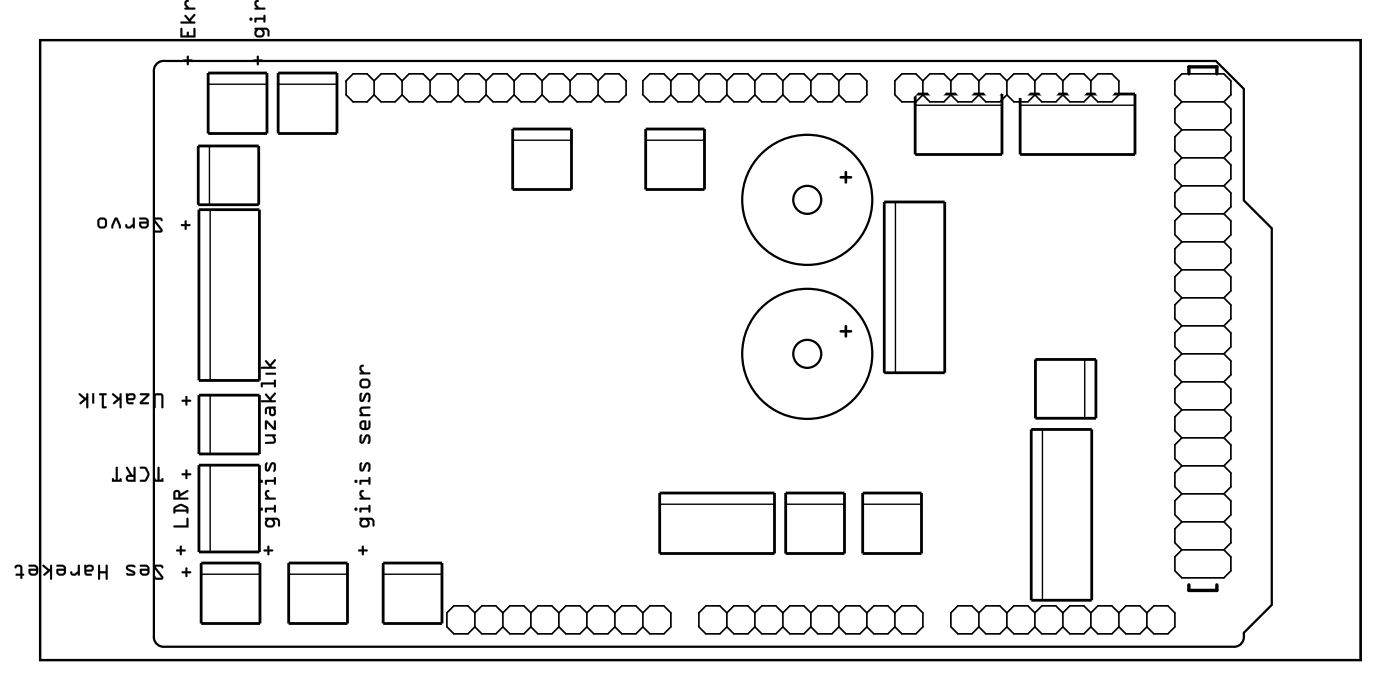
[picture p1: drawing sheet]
<svg xmlns="http://www.w3.org/2000/svg" width="127mm" height="63mm" viewBox="0 0 127 63" stroke-linecap="round" stroke-linejoin="round" font-family="sans-serif">
<g fill="none" stroke="#000" stroke-width=".2">
<path d="M3.6 3.6h119.8v56.3h-119.8zM14.1 5.9a.9 .9 0 0 1 .9-.4h95.3l2.5 2.6v10.1l2.6 2.5v34.2l-2.6 2.5a.97 .97 0 0 1-1 1.3h-96.8a.9 .9 0 0 1-1-1v-51.2v-.3z"/>
<circle cx="73.2" cy="18.1" r="5.9"/>
<circle cx="73.2" cy="18.1" r="1.27"/>
<circle cx="73.2" cy="32.1" r="5.9"/>
<circle cx="73.2" cy="32.1" r="1.27"/>
</g>
<path d="M3.6 3.6h119.8v56.3h-119.8z" fill="none" stroke="#000" stroke-width=".09"/>
<g fill="none" stroke="#000" stroke-width=".25">
<path d="M18 13.2h5.5v5.4h-5.5zM18 19h5.5v15.5h-5.5zM18.9 6.6h5.3v5.5h-5.3zM25.2 6.6h5.4v5.5h-5.4zM46.5 11.7h5.3v5.5h-5.3zM58.6 11.7h5.3v5.5h-5.3zM80.2 18.3h5.5v15.5h-5.5zM83 8.5h7.9v5.5h-7.9zM92.5 8.5h10.5v5.5h-10.5zM18 35.8h5.5v5.4h-5.5zM93.5 39h5.5v15.5h-5.5zM93.9 32.6h5.5v5.3h-5.5z"/>
<path d="M18 42.2h5.5v7.9h-5.5zM18.3 51.1h5.3v5.5h-5.3zM26.2 51.1h5.3v5.5h-5.3zM34.8 51.1h5.3v5.5h-5.3zM59.8 44.7h10.5v5.5h-10.5zM71.3 44.7h5.3v5.5h-5.3zM78.3 44.7h5.3v5.5h-5.3z"/>
</g>
<g fill="none" stroke="#000" stroke-width=".13">
<path d="M18.9 7.6h5.3M19 13.2v5.4M19.1 19v15.5M25.2 7.6h5.4M46.5 12.7h5.3M58.6 12.7h5.3M81.2 18.3v15.5M83 9.5h7.9M92.5 9.5h10.5M19.1 35.8v5.4M94.6 39v15.5M98.4 32.6v5.3"/>
<path d="M18.3 52.1h5.3M19.1 42.2v7.9M26.2 52.1h5.3M34.8 52.1h5.3M59.8 45.7h10.5M71.3 45.7h5.3M78.3 45.7h5.3"/>
</g>
<path d="M107.8 6.7v-.6h2.6v.6M107.8 53.1v.5h2.6v-.5" fill="none" stroke="#000" stroke-width=".3"/>
<g fill="none" stroke="#000" stroke-width=".15">
<path d="M33.9 7.3l-.6-.6h-1.3l-.6 .6v1.3l.6 .6h1.3l.6-.6M33.9 8.6l.7 .6h1.2l.7-.6M33.9 7.3l.7-.6h1.2l.7 .6M33.9 7.3v1.3M36.5 8.6l.6 .6h1.3l.6-.6M36.5 7.3l.6-.6h1.3l.6 .6M36.5 7.3v1.3M39 8.6l.6 .6h1.3l.7-.6M39 7.3l.6-.6h1.3l.7 .6M39 7.3v1.3M41.6 8.6l.6 .6h1.3l.6-.6M41.6 7.3l.6-.6h1.3l.6 .6"/>
<path d="M41.6 7.3v1.3M44.1 8.6l.6 .6h1.3l.6-.6M44.1 7.3l.6-.6h1.3l.6 .6M44.1 7.3v1.3M46.6 8.6l.7 .6h1.2l.7-.6M46.6 7.3l.7-.6h1.2l.7 .6M46.6 7.3v1.3M49.2 8.6l.6 .6h1.3l.6-.6M49.2 7.3l.6-.6h1.3l.6 .6M49.2 7.3v1.3M51.7 8.6l.6 .6h1.3l.7-.6M51.7 7.3l.6-.6h1.3l.7 .6"/>
<path d="M51.7 7.3v1.3M54.3 7.3l.6-.6h1.3l.6 .6v1.3l-.6 .6h-1.3l-.6-.6M54.3 7.3v1.3M60.9 7.3l-.7-.6h-1.2l-.7 .6v1.3l.7 .6h1.2l.7-.6M60.9 8.6l.6 .6h1.3l.6-.6M60.9 7.3l.6-.6h1.3l.6 .6M60.9 7.3v1.3M63.4 7.3v1.3M63.4 8.6l.6 .6h1.3l.6-.6M63.4 7.3l.6-.6h1.3l.6 .6M65.9 7.3v1.3M65.9 8.6l.7 .6h1.2l.7-.6"/>
<path d="M65.9 7.3l.7-.6h1.2l.7 .6M68.5 7.3v1.3M68.5 8.6l.6 .6h1.3l.6-.6M68.5 7.3l.6-.6h1.3l.6 .6M71 7.3v1.3M71 8.6l.7 .6h1.2l.7-.6M71 7.3l.7-.6h1.2l.7 .6M73.6 7.3v1.3M73.6 8.6l.6 .6h1.3l.6-.6M73.6 7.3l.6-.6h1.3l.6 .6M76.1 7.3l.6-.6h1.3l.6 .6v1.3l-.6 .6h-1.3l-.6-.6M76.1 7.3v1.3"/>
<path d="M83.7 7.3l-.6-.6h-1.3l-.6 .6v1.3l.6 .6h1.3l.6-.6M83.7 7.3v1.3M83.7 8.6l.7 .6h1.2l.7-.6M83.7 7.3l.7-.6h1.2l.7 .6M86.3 7.3v1.3M86.3 8.6l.6 .6h1.3l.6-.6M86.3 7.3l.6-.6h1.3l.6 .6M88.8 7.3v1.3M88.8 8.6l.6 .6h1.3l.6-.6M88.8 7.3l.6-.6h1.3l.6 .6M91.3 7.3v1.3M91.3 8.6l.7 .6h1.2l.7-.6"/>
<path d="M91.3 7.3l.7-.6h1.2l.7 .6M93.9 7.3v1.3M93.9 8.6l.6 .6h1.3l.6-.6M93.9 7.3l.6-.6h1.3l.6 .6M96.4 7.3v1.3M96.4 8.6l.7 .6h1.2l.7-.6M96.4 7.3l.7-.6h1.2l.7 .6M99 7.3l.6-.6h1.3l.6 .6v1.3l-.6 .6h-1.3l-.6-.6M99 7.3v1.3M107.2 9.2l-.6-.6v-1.3l.6-.6h3.8l.7 .6v1.3l-.7 .6M107.2 9.2l-.6 .7v1.2l.6 .7M107.2 11.8l-.6 .6v1.3l.6 .6"/>
<path d="M107.2 14.3l-.6 .7v1.2l.6 .7M107.2 16.9l-.6 .6v1.3l.6 .6M107.2 19.4l-.6 .6v1.3l.6 .6M107.2 9.2h3.8M107.2 11.8h3.8M107.2 14.3h3.8M107.2 16.9h3.8M107.2 19.4h3.8M111 19.4l.7 .6v1.3l-.7 .6M111 9.2l.7 .7v1.2l-.7 .7M111 11.8l.7 .6v1.3l-.7 .6M111 14.3l.7 .7v1.2l-.7 .7"/>
<path d="M111 16.9l.7 .6v1.3l-.7 .6M107.2 37.2l-.6 .6v1.3l.6 .6M107.2 34.6l-.6 .7v1.2l.6 .7M107.2 21.9l-.6 .7v1.2l.6 .7M107.2 24.5l-.6 .6v1.3l.6 .6M107.2 27l-.6 .7v1.2l.6 .7M107.2 29.6l-.6 .6v1.3l.6 .6M107.2 32.1l-.6 .6v1.3l.6 .6M107.2 39.7l-.6 .7v1.2l.6 .7M107.2 21.9h3.8M107.2 24.5h3.8M107.2 27h3.8"/>
<path d="M107.2 29.6h3.8M107.2 32.1h3.8M107.2 34.6h3.8M107.2 37.2h3.8M107.2 39.7h3.8M111 39.7l.7 .7v1.2l-.7 .7M111 37.2l.7 .6v1.3l-.7 .6M111 24.5l.7 .6v1.3l-.7 .6M111 21.9l.7 .7v1.2l-.7 .7M111 27l.7 .7v1.2l-.7 .7M111 29.6l.7 .6v1.3l-.7 .6M111 32.1l.7 .6v1.3l-.7 .6"/>
<path d="M111 34.6l.7 .7v1.2l-.7 .7M43.1 55.6l-.7-.6h-1.2l-.7 .6v1.3l.7 .6h1.2l.7-.6M43.1 55.6l.6-.6h1.3l.6 .6M43.1 56.9l.6 .6h1.3l.6-.6M43.1 55.6v1.3M45.6 55.6l.7-.6h1.2l.7 .6M45.6 56.9l.7 .6h1.2l.7-.6M45.6 55.6v1.3M48.2 55.6l.6-.6h1.3l.6 .6M48.2 56.9l.6 .6h1.3l.6-.6M48.2 55.6v1.3M50.7 55.6l.6-.6h1.3l.6 .6"/>
<path d="M50.7 56.9l.6 .6h1.3l.6-.6M50.7 55.6v1.3M53.2 55.6l.7-.6h1.2l.7 .6M53.2 56.9l.7 .6h1.2l.7-.6M53.2 55.6v1.3M55.8 55.6l.6-.6h1.3l.6 .6M55.8 56.9l.6 .6h1.3l.6-.6M55.8 55.6v1.3M58.3 55.6l.7-.6h1.2l.7 .6v1.3l-.7 .6h-1.2l-.7-.6M58.3 55.6v1.3M65.9 55.6l-.6-.6h-1.3l-.6 .6v1.3l.6 .6h1.3l.6-.6M65.9 55.6l.7-.6h1.2l.7 .6"/>
<path d="M65.9 56.9l.7 .6h1.2l.7-.6M65.9 55.6v1.3M68.5 55.6l.6-.6h1.3l.6 .6M68.5 56.9l.6 .6h1.3l.6-.6M68.5 55.6v1.3M71 55.6l.7-.6h1.2l.7 .6M71 56.9l.7 .6h1.2l.7-.6M71 55.6v1.3M73.6 55.6l.6-.6h1.3l.6 .6M73.6 56.9l.6 .6h1.3l.6-.6M73.6 55.6v1.3M76.1 55.6l.6-.6h1.3l.6 .6"/>
<path d="M76.1 56.9l.6 .6h1.3l.6-.6M76.1 55.6v1.3M78.6 55.6l.7-.6h1.2l.7 .6M78.6 56.9l.7 .6h1.2l.7-.6M78.6 55.6v1.3M81.2 55.6l.6-.6h1.3l.6 .6v1.3l-.6 .6h-1.3l-.6-.6M81.2 55.6v1.3M88.8 55.6l-.6-.6h-1.3l-.6 .6v1.3l.6 .6h1.3l.6-.6M88.8 55.6l.6-.6h1.3l.6 .6M88.8 56.9l.6 .6h1.3l.6-.6M88.8 55.6v1.3M91.3 55.6l.7-.6h1.2l.7 .6"/>
<path d="M91.3 56.9l.7 .6h1.2l.7-.6M91.3 55.6v1.3M93.9 55.6l.6-.6h1.3l.6 .6M93.9 56.9l.6 .6h1.3l.6-.6M93.9 55.6v1.3M96.4 55.6l.7-.6h1.2l.7 .6M96.4 56.9l.7 .6h1.2l.7-.6M96.4 55.6v1.3M99 55.6l.6-.6h1.3l.6 .6M99 56.9l.6 .6h1.3l.6-.6M99 55.6v1.3M101.5 55.6l.6-.6h1.3l.6 .6"/>
<path d="M101.5 56.9l.6 .6h1.3l.6-.6M101.5 55.6v1.3M104 55.6l.7-.6h1.2l.7 .6v1.3l-.7 .6h-1.2l-.7-.6M104 55.6v1.3M107.2 47.3l-.6 .7v1.2l.6 .7M107.2 49.9l-.6 .6v1.3l.6 .6h3.8l.7-.6v-1.3l-.7-.6M107.2 44.8l-.6 .6v1.3l.6 .6M107.2 42.3l-.6 .6v1.3l.6 .6M107.2 42.3h3.8M107.2 44.8h3.8M107.2 47.3h3.8M107.2 49.9h3.8"/>
<path d="M111 47.3l.7 .7v1.2l-.7 .7M111 44.8l.7 .6v1.3l-.7 .6M111 42.3l.7 .6v1.3l-.7 .6"/>
</g>
<g fill="#000">
<path d="M76.2 16h.4v-.4a.12 .12 0 0 1 .1-.1 .12 .12 0 0 1 .1 .1v.4h.4a.12 .12 0 0 1 .1 .1 .12 .12 0 0 1-.1 .1h-.4v.3a.12 .12 0 0 1-.1 .2 .12 .12 0 0 1-.1-.2v-.3h-.4zM76.2 30l.4-.1v-.3a.12 .12 0 0 1 .1-.1 .12 .12 0 0 1 .1 .1v.3h.4a.12 .12 0 0 1 .1 .2 .12 .12 0 0 1-.1 .1h-.4v.3a.12 .12 0 0 1-.1 .1 .12 .12 0 0 1-.1-.1v-.3h-.4z"/>
<path d="M17 5.1h.1v.3h.3l.1 .1-.1 .1h-.3v.3h-.1v-.3h-.3l-.1-.1 .1-.1h.3zM16.4 2.6h.1v.6h.5v-.3h.1v.3h.4v-.6l.2-.1v.9h-1.3zM16.8 1.4h.1l.3 .3 .4-.4h.1v.1l-.4 .5 .1 .1h.3v.1h-1.3v-.1h.7l-.3-.5zM16.8 .1l.2-.1a.1 .1 0 0 1 .1 .1 .1 .1 0 0 1-.1 .1l-.1 .2 .3 .3h.5v.1h-.9v-.1h.1l-.2-.2zM16.7 -.1h1zM17.3 -.1h.2zM16.7 -.1h1z"/>
<path d="M17 5.1h.1v.3h.3a.1 .1 0 0 1 .1 .1 .1 .1 0 0 1-.1 .1h-.3v.2a.1 .1 0 0 1-.1 .1 .1 .1 0 0 1-.1-.1l.1-.2h-.3a.1 .1 0 0 1-.1-.1 .1 .1 0 0 1 .1-.1h.3zM17 5.1v.3h-.3l-.1 .1 .1 .1h.3v.3h.1v-.3h.3l.1-.1-.1-.1h-.3v-.3zM16.4 2.5l.1 .1v.6h.5l-.1-.2a.1 .1 0 0 1 .1-.1 .1 .1 0 0 1 .1 .1v.2h.4v-.6a.1 .1 0 0 1 .1-.1 .1 .1 0 0 1 .1 .1v.8h-1.3zM16.4 2.6v.8h1.3v-.9l-.1 .1v.6h-.5v-.3h-.1v.3h-.5v-.6zM16.8 1.4h.1l.3 .3 .4-.4a.1 .1 0 0 1 .1 0 .1 .1 0 0 1 0 .1l-.4 .5 .1 .1 .2-.1a.1 .1 0 0 1 .1 .1 .1 .1 0 0 1-.1 .1h-1.2a.1 .1 0 0 1 0-.1 .1 .1 0 0 1 0-.1l.7 .1-.4-.5zM16.8 1.4v.1l.4 .5h-.8v.1h1.3v-.1h-.3l-.1-.1 .4-.5v-.1h-.1l-.4 .4-.3-.3zM16.8 .1l.2-.1a.11 .11 0 0 1 .1 .1 .11 .11 0 0 1-.1 .1l-.1 .2 .3 .3h.4a.1 .1 0 0 1 .1 .1 .1 .1 0 0 1-.1 .1h-.8a.1 .1 0 0 1-.1-.1 .1 .1 0 0 1 .1-.1h.1l-.2-.2zM16.8 .1l-.1 .4 .2 .2h-.1v.1h.9v-.1h-.5l-.3-.3v-.2l.2-.1zM16.7 -.1h1zM16.7 -.1h1zM17.3 -.1h.2zM17.3 -.1h.3zM16.7 -.1h1zM16.7 -.1h1z"/>
<path d="M23.3 5.1h.2v.3h.3v.1v.1h-.3v.3h-.1h-.1v-.3h-.3v-.1v-.1h.3zM23.1 2.6h1.2l.1 .2v.5h-.1l-.1-.6h-.3l.1 .2-.1 .4-.2 .1h-.4l-.2-.2v-.3l.1-.2-.1-.1zM23.4 2.7l-.1 .2v.2l.1 .1h.3l.1-.1v-.2l-.2-.2zM23.1 1.6h.8v-.2h.1l.1 .6h-.2v-.2h-.6v.2h-.2zM22.6 1.7a.15 .15 0 0 1 .3 0 .15 .15 0 0 1-.3 0zM23.2 .1l.1-.1a.11 .11 0 0 1 .2 .1 .11 .11 0 0 1-.2 .1v.2l.2 .3h.5v.1h-.9v-.1h.2l-.2-.2zM23.1 -.1h1zM22.6 -.1h.3zM23.1 -.1h1zM23.1 -.1h1zM23.1 -.1h1zM23.3 -.1h.2zM23.1 -.1h1zM23.1 -.1h1zM23.1 -.1h1zM23.3 -.1h.6z"/>
<path d="M23.3 5.1h.2v.3h.2a.1 .1 0 0 1 .1 .1 .1 .1 0 0 1-.1 .1h-.2v.2a.1 .1 0 0 1-.1 .1 .1 .1 0 0 1-.1-.1v-.2h-.3a.1 .1 0 0 1-.1-.1 .1 .1 0 0 1 .1-.1h.3zM23.3 5.1v.3h-.3v.1v.1h.3v.3h.1h.1v-.3h.3v-.1v-.1h-.3v-.3zM23.1 2.5h1.1l.2 .3 .1 .4a.1 .1 0 0 1-.1 .1 .1 .1 0 0 1-.1-.1l-.1-.4-.3-.1 .1 .2-.1 .4-.2 .1h-.4l-.2-.2v-.3l.1-.2h-.1zM23.1 2.6a.19 .19 0 0 1 0 .3v.3l.2 .1 .5 .1 .2-.3-.1-.4h.3l.1 .1v.5h.1v-.5l-.1-.2zM23.4 2.7l-.1 .2v.2l.1 .1h.3l.1-.3-.2-.2zM23.4 2.7h.2l.2 .2v.2l-.1 .1h-.3l-.1-.1v-.2zM23.1 1.6h.8v-.2a.1 .1 0 0 1 .1-.1 .1 .1 0 0 1 .1 .1v.6a.1 .1 0 0 1-.1 .1 .1 .1 0 0 1-.1-.1v-.2h-.6v.2a.1 .1 0 0 1-.1 .1 .1 .1 0 0 1-.1-.1zM23.1 1.6v.4h.1l.1-.2h.6v.2h.2l-.1-.6h-.1v.2zM22.6 1.7a.15 .15 0 0 1 .3 0 .15 .15 0 0 1-.3 0zM22.6 1.7a.15 .15 0 0 0 .3 0 .15 .15 0 0 0-.3 0zM23.2 .1l.1-.1a.11 .11 0 0 1 .2 .1 .11 .11 0 0 1-.2 .1v.2l.2 .3h.5a.1 .1 0 0 1 .1 .1 .1 .1 0 0 1-.1 .1h-.8a.1 .1 0 0 1-.1-.1 .1 .1 0 0 1 .1-.1h.1l-.2-.2zM23.2 .1l-.1 .4 .2 .2h-.2v.1h.9v-.1h-.5l-.2-.3v-.2l.2-.1zM23.1 -.1h1zM23.1 -.1h1zM22.6 -.1h.3zM22.6 -.1h.3zM23.1 -.1h1zM23.1 -.1h1zM23.1 -.1h1zM23.1 -.1h1zM23.1 -.1h1zM23.1 -.1h1zM23.3 -.1h.2zM23.3 -.1h.2zM23.1 -.1h1zM23.1 -.1h1zM23.1 -.1h1zM23.1 -.1h1zM23.1 -.1h1zM23.1 -.1h1zM23.3 -.1h.6zM23.3 -.1h.6z"/>
<path d="M76.2 16h.4v-.4a.12 .12 0 0 1 .1-.1 .12 .12 0 0 1 .1 .1v.4h.4a.12 .12 0 0 1 .1 .1 .12 .12 0 0 1-.1 .1h-.4v.3a.12 .12 0 0 1-.1 .2 .12 .12 0 0 1-.1-.2v-.3h-.4zM76.2 16v.2h.4v.3a.12 .12 0 0 0 .1 .2 .12 .12 0 0 0 .1-.2v-.3h.4a.12 .12 0 0 0 .1-.1 .12 .12 0 0 0-.1-.1h-.4v-.4a.12 .12 0 0 0-.1-.1 .12 .12 0 0 0-.1 .1v.4z"/>
<path d="M16.4 20.4l.4-.1v-.3h.1v.3h.3l.1 .1-.1 .1h-.3v.3l-.1 .1v-.1v-.3h-.3zM13.9 19.8l.6-.1 .2 .2v.2l-.2-.2h-.4l.6 .9-.1 .3h-.5l-.2-.1 .1-.2 .1 .1h.5l-.7-.9zM12.6 19.8l.6-.1 .3 .2v.6l-.2 .2h-.4l-.3-.2 .1-.4h.6l-.1-.2h-.5zM12.8 20.3l.1 .2h.3l.1-.1v-.1zM11.4 20.4h.1l.1 .1 .2 .1 .3-.3v-.5h.1v.9h-.1v-.2l-.3 .2a.33 .33 0 0 1-.3 0 .33 .33 0 0 1-.1-.3zM10.4 19.7l.3 .1 .3 .7-.1 .2h-.1l-.3-.8-.2 .8h-.2v-.2zM8.7 20.2a.5 .5 0 0 1 1 0 .5 .5 0 0 1-1 0zM9 20v.5l.2 .1 .2-.1 .1-.1v-.4l-.1-.1z"/>
<path d="M16.4 20.3h.4l-.1-.2a.1 .1 0 0 1 .1-.1 .1 .1 0 0 1 .1 .1v.2h.3a.1 .1 0 0 1 .1 .1 .1 .1 0 0 1-.1 .1h-.3v.3a.1 .1 0 0 1-.1 .1 .1 .1 0 0 1-.1-.1l.1-.3h-.3zM16.4 20.4l.1 .1h.3v.3h.1v-.3h.3l.1-.1-.1-.1h-.3v-.3h-.1v.3zM13.9 19.8l.7-.1 .2 .3a.13 .13 0 0 1-.2 0 .13 .13 0 0 1-.1-.1h-.4l.6 .9a.21 .21 0 0 1-.1 .3h-.6l-.1-.2a.13 .13 0 0 1 .1-.1 .13 .13 0 0 1 .1 .1h.5l-.7-.8zM14 19.8l-.1 .2 .7 .9h-.5l-.1-.1-.1 .1 .1 .2h.6a.2 .2 0 0 0 .1-.3l-.6-.9h.4l.2 .1v-.2l-.2-.1zM12.6 19.8l.6-.1 .3 .2v.6l-.2 .2h-.4l-.3-.2 .1-.4h.6l-.1-.2h-.5zM12.7 19.8v.1h.5l.1 .2h-.6v.4l.2 .2h.4l.2-.2v-.6l-.3-.2zM12.8 20.3l.1 .2h.3l.1-.1v-.1zM12.8 20.3h.5v.2l-.1 .1-.3-.1zM11.4 20.3h.1l.1 .2 .2 .1 .3-.3-.1-.5a.1 .1 0 0 1 .1-.1 .1 .1 0 0 1 .1 .1v.8a.1 .1 0 0 1-.1 .1 .1 .1 0 0 1-.1-.1l.1-.1-.2 .2a.33 .33 0 0 1-.4 0 .33 .33 0 0 1-.1-.3zM11.4 20.4a.33 .33 0 0 0 .4 .3l.3-.2v.2h.1v-.9h-.1v.5l-.3 .3h-.2l-.1-.2zM10.4 19.7l.3 .1 .3 .8a.1 .1 0 0 1-.1 .1 .1 .1 0 0 1-.1-.1l-.3-.7-.2 .7a.1 .1 0 0 1-.1 .1 .1 .1 0 0 1-.1-.1zM10.4 19.8l-.3 .7v.2h.2l.2-.8 .3 .8h.1l.1-.2-.3-.7zM8.7 20.2a.51 .51 0 0 1 1 0 .51 .51 0 0 1-1 0zM8.8 20.2a.49 .49 0 0 0 .9 0 .49 .49 0 0 0-.9 0zM9 20l.1 .5h.3h.1v-.5l-.1-.1zM9 20l.4-.1 .1 .1v.4l-.1 .1-.2 .1-.2-.1z"/>
<path d="M16.5 36.3h.3v-.3l.1-.1 .1 .1v.3h.3v.1h-.3v.3l-.1 .1-.1-.1v-.3h-.3zM14 35.8l.6-.1 .2 .1v1.2l-.2-.1v-1h-.5v1l-.1 .1-.1-1.1zM12.7 35.7h.8v.2l-.6 .6h.6v.1h-.8v-.2l.6-.5-.6-.1zM11.4 35.7l.2 .1 .4-.1a.31 .31 0 0 1 .3 .3 .31 .31 0 0 1-.3 .3h-.4v.1l.1 .1h.4v.2l-.6-.1-.1-.2zM11.6 36l.1 .1h.4v-.1l-.1-.1zM10.2 35.7h.1l.5 .4 .1-.1v-.3h.1v1.3l-.1-.1v-.6l-.5 .4-.1-.1 .3-.4-.4-.4zM9 35.7h.7l-.1 .1-.2 .1v1h.3l-.1 .1h-.3l-.1-1.1-.2-.1zM8.4 35.7h.1v.9h-.1zM7.2 35.7h.1l.4 .4 .1-.1 .1-.3h.1l-.1 1.3-.1-.1v-.6l-.5 .4-.1-.1 .4-.4-.4-.4z"/>
<path d="M16.5 36.3h.3v-.3a.1 .1 0 0 1 .1-.1 .1 .1 0 0 1 .1 .1v.3h.3a.1 .1 0 0 1 .1 .1 .1 .1 0 0 1-.1 .1l-.3-.1v.3a.1 .1 0 0 1-.1 .1 .1 .1 0 0 1-.1-.1v-.3h-.3zM16.5 36.3v.1h.3v.3l.1 .1 .1-.1v-.3h.3v-.1h-.3v-.3l-.1-.1-.1 .1v.3zM14 35.7h.6l.2 .1v1.1a.1 .1 0 0 1-.1 .1 .1 .1 0 0 1-.1-.1v-1h-.5v1a.1 .1 0 0 1-.1 .1 .1 .1 0 0 1-.1-.1v-1zM14 35.8v.1v1.1h.1v-.1v-1l.5-.1v.1v1l.2 .1v-1.2l-.2-.1zM12.7 35.7h.8v.2l-.6 .6h.5a.1 .1 0 0 1 .1 .1 .1 .1 0 0 1-.1 .1l-.7-.1v-.2l.6-.5h-.6zM12.7 35.7v.1h.6l-.6 .6v.2h.8v-.1h-.6l.6-.6v-.2zM11.4 35.7l.2 .1 .4-.1a.32 .32 0 0 1 .3 .3 .32 .32 0 0 1-.3 .3h-.4l.1 .2h.3a.1 .1 0 0 1 .1 .1 .1 .1 0 0 1-.1 .1h-.4l-.1-.2zM11.5 35.7v.7v.2l.6 .1v-.2h-.4l-.1-.1v-.1h.4a.31 .31 0 0 0 .3-.3 .31 .31 0 0 0-.3-.3l-.4 .1zM11.6 36l.1 .1h.3l.1-.1-.1-.1h-.2zM11.6 36l.2-.2h.2l.1 .2v.1h-.4zM10.2 35.7h.1l.5 .4 .1-.1-.1-.2a.1 .1 0 0 1 .1-.1 .1 .1 0 0 1 .1 .1v1.1a.1 .1 0 0 1-.1 .1 .1 .1 0 0 1-.1-.1l.1-.6-.5 .4a.09 .09 0 0 1-.1-.1 .09 .09 0 0 1 0-.1l.3-.3-.4-.4zM10.2 35.7v.1l.4 .4-.3 .4h.1l.5-.4v.7l.1 .1v-1.3h-.1v.3l-.1 .1-.5-.4zM9 35.7h.6a.1 .1 0 0 1 .1 .1 .1 .1 0 0 1-.1 .1h-.2v1h.2a.1 .1 0 0 1 .1 0 .1 .1 0 0 1-.1 .1h-.4v-1.1h-.2zM9 35.7v.1h.3v1.2h.3v-.1h-.2v-1.1h.2l.1-.1zM8.4 35.7h.1v.9h-.1zM8.4 35.7v.9h.1v-.9zM7.2 35.7h.1l.4 .4 .1-.1v-.2a.1 .1 0 0 1 .1-.1 .1 .1 0 0 1 .1 .1v1.1a.1 .1 0 0 1-.1 .1 .1 .1 0 0 1-.1-.1v-.6l-.4 .4a.11 .11 0 0 1-.2-.1 .09 .09 0 0 1 .1-.1l.3-.3-.4-.4zM7.2 35.7v.1l.4 .4-.4 .4h.2l.4-.4v.7l.1 .1 .1-1.3h-.2v.3l-.1 .1-.4-.4z"/>
<path d="M76.2 30l.4-.1v-.3a.12 .12 0 0 1 .1-.1 .12 .12 0 0 1 .1 .1v.3h.4a.12 .12 0 0 1 .1 .2 .12 .12 0 0 1-.1 .1h-.4v.3a.12 .12 0 0 1-.1 .1 .12 .12 0 0 1-.1-.1v-.3h-.4zM76.2 30v.2h.4v.3a.12 .12 0 0 0 .1 .1 .12 .12 0 0 0 .1-.1v-.3h.4a.12 .12 0 0 0 .1-.1 .12 .12 0 0 0-.1-.2h-.4v-.3a.12 .12 0 0 0-.1-.1 .12 .12 0 0 0-.1 .1v.3z"/>
<path d="M16.3 49.5l.2 .1v.2l.3 .1v.1h-.3v.3l-.1 .1-.1-.1v-.3h-.3v-.1l.3-.1zM15.8 47.7h1.1v-.7h.2v.8h-1.3zM15.8 46a.81 .81 0 0 1 1.2 0l.1 .5-.1 .1-.1-.2h-1v.2h-.1l-.1-.4zM15.9 46.1v.1h1v-.1l-.5-.2zM15.8 44.5a.32 .32 0 0 1 .4 0 .32 .32 0 0 1 .1 .3l.7-.3 .1 .1-.8 .4v.1h.7l.1 .2h-1.4zM15.9 44.7v.4h.3v-.4z"/>
<path d="M16.3 49.5l.2 .1v.2h.3a.1 .1 0 0 1 .1 .1 .1 .1 0 0 1-.1 .1h-.3v.3a.1 .1 0 0 1-.1 .1 .1 .1 0 0 1-.1-.1v-.3h-.2a.1 .1 0 0 1-.1-.1 .1 .1 0 0 1 .1-.1h.2zM16.4 49.5l-.1 .4h-.3v.1h.3v.3l.1 .1 .1-.1v-.3h.3v-.1h-.3v-.3zM15.7 47.7h1.2v-.6a.1 .1 0 0 1 .1-.1 .1 .1 0 0 1 .1 .1v.8h-1.3zM15.8 47.7v.1h1.3v-.8h-.2v.7zM15.8 46l.5-.3h.3l.5 .3v.5a.1 .1 0 0 1-.1 .1 .1 .1 0 0 1-.1-.1v-.1h-1v.1a.1 .1 0 0 1-.1 .1 .1 .1 0 0 1-.1-.1zM15.8 46l-.1 .2 .1 .4 .1-.1v-.1h1v.2l.2-.1-.1-.5-.4-.2h-.4zM15.9 46.1v.1h1v-.1l-.5-.2zM15.9 46.1l.5-.2 .5 .2v.1h-1zM15.8 44.5a.32 .32 0 0 1 .4 0 .32 .32 0 0 1 .1 .3l.7-.3a.1 .1 0 0 1 .1 0 .1 .1 0 0 1 0 .1l-.8 .4v.1h.7a.1 .1 0 0 1 .1 .1 .1 .1 0 0 1-.1 .1h-1.3v-.6zM15.8 44.5l-.1 .8h1.4l-.1-.1h-.7v-.2l.7-.4v-.1l-.7 .3a.31 .31 0 0 0-.1-.3 .31 .31 0 0 0-.4 0zM15.9 44.7v.4h.3v-.4zM15.9 44.6l.3 .1v.5h-.3z"/>
<path d="M16.5 51.9l.3-.1v-.3h.1h.1v.3h.3v.1v.1h-.3v.3h-.1h-.1v-.3h-.3zM14 51.3l.6-.1 .2 .2-.1 .2-.1-.2h-.5l.7 .9-.1 .3h-.5l-.2-.2v-.1l.2 .1h.4l-.6-.9zM12.7 51.3l.6-.1 .2 .2v.6l-.1 .2h-.4l-.3-.2v-.4h.7l-.1-.2h-.6zM12.9 51.8l.1 .2h.3l.1-.1v-.1zM11.5 51.3l.5-.1 .3 .1-.1 .2-.2-.1-.4 .1 .1 .1 .4 .2a.22 .22 0 0 1 .2 .2 .22 .22 0 0 1-.3 .2h-.3l-.3-.1a.12 .12 0 0 1 .1-.1 .12 .12 0 0 1 .2 0h.4l-.6-.4-.1-.1zM8.9 51.3h.2v.5h.5v-.5h.2l-.1 1.3-.1-.1v-.5h-.5v.5h-.2zM7.7 51.3h.1l.4-.1a.31 .31 0 0 1 .3 .3 .31 .31 0 0 1-.3 .4l-.4-.1v.1l.1 .1 .4 .1v.1l-.6-.1v-.1zM7.8 51.5l.1 .2h.4v-.1l-.1-.2zM6.4 51.9h.1l.1 .1h.2l.3-.2v-.5h.1v.9h-.1v-.2l-.2 .2a.33 .33 0 0 1-.4 0 .33 .33 0 0 1-.1-.3zM5.1 51.3l.6-.1 .3 .2v.6l-.2 .2h-.4l-.3-.2 .1-.4h.6l-.1-.2h-.5zM5.3 51.8l.1 .2h.3l.1-.1v-.1zM3.9 51.3h.1l.5 .3 .1-.3h.1v1.3l-.2-.1v-.7l-.4 .4h-.2l.4-.4-.4-.4zM2.6 51.3l.6-.1 .2 .2v.6l-.1 .2h-.4l-.3-.2v-.4h.7l-.1-.2h-.6zM2.8 51.8l.1 .2h.3l.1-.1v-.1zM1.4 51.3l.4-.1 .2 .2v.6l.2 .1-.2 .1v.3h-.1l-.1-.3h-.4l.1-.1 .3-.1v-.5l-.2-.1-.2 .1h-.1z"/>
<path d="M16.5 43l.3-.1v-.3h.1h.1v.3h.3v.1v.1h-.3v.3l-.1 .1-.1-.1v-.3h-.3zM14.3 42.4h.2v1.1h.1l.1-.1h.1v.3h-.9l.1-.3h.1v.1h.2zM12.7 42.4l.1-.1a.6 .6 0 0 1 .7 .6v.3l-.2 .4-.6 .1v-.2h.4l.3-.5-.3-.5h-.4zM11.4 42.4h.2l.4 .7h.1v-.7l.1-.1 .1 .1v1.3h-.6a.31 .31 0 0 1-.3-.4 .31 .31 0 0 1 .4-.2zM11.6 43.3l.1 .2h.4v-.2zM10.5 42.4h.2v1.1h.2v-.1h.1v.3h-.8v-.3h.1v.1h.2z"/>
<path d="M16.5 51.8h.3v-.2a.1 .1 0 0 1 .1-.1 .1 .1 0 0 1 .1 .1v.2h.3a.1 .1 0 0 1 .1 .1 .1 .1 0 0 1-.1 .1h-.3v.3a.1 .1 0 0 1-.1 .1 .1 .1 0 0 1-.1-.1v-.3h-.3zM16.5 51.9v.1h.3v.3h.1h.1v-.3h.3v-.1v-.1h-.3v-.3h-.1h-.1v.3zM14 51.3l.7-.1 .1 .3a.13 .13 0 0 1-.1 0 .13 .13 0 0 1-.1-.1h-.5l.7 .9a.21 .21 0 0 1-.2 .3h-.5l-.2-.2a.13 .13 0 0 1 .2-.1 .13 .13 0 0 1 .1 .1h.4l-.6-.8zM14 51.3v.2l.6 .9h-.4l-.2-.1v.1l.1 .2h.5a.2 .2 0 0 0 .2-.3l-.7-.9h.5l.2 .1-.1-.2-.1-.1zM12.7 51.3l.6-.1 .2 .2 .1 .6-.2 .2h-.4l-.3-.2v-.4h.7l-.1-.2h-.6zM12.7 51.3v.1h.6l.1 .2h-.7v.4l.3 .2h.4l.1-.2v-.6l-.2-.2zM12.9 51.8l.1 .2h.3l.1-.1v-.1zM12.9 51.8h.5v.1l-.1 .2-.3-.1zM11.5 51.3l.5-.1 .3 .1a.12 .12 0 0 1-.1 .2 .12 .12 0 0 1-.2-.1h-.3l-.1 .1 .6 .4 .1 .2-.2 .1a.71 .71 0 0 1-.6-.1 .12 .12 0 0 1 0-.1 .12 .12 0 0 1 .2 0h.4l-.6-.3-.1-.2zM11.5 51.3l-.1 .2 .1 .1 .6 .4h-.5a.09 .09 0 0 0-.1 0 .09 .09 0 0 0 0 .1l.2 .1h.3a.22 .22 0 0 0 .3-.2 .22 .22 0 0 0-.2-.2l-.4-.2-.1-.1 .4-.1 .2 .1 .1-.2-.3-.1zM8.9 51.3h.2v.5h.5v-.5a.1 .1 0 0 1 .1-.1 .1 .1 0 0 1 .1 .1v1.2a.1 .1 0 0 1-.1 .1 .1 .1 0 0 1-.1-.1v-.5h-.5v.5a.1 .1 0 0 1-.1 .1 .1 .1 0 0 1-.1-.1zM8.9 51.3v1.2h.2v-.5h.5v.5l.1 .1 .1-1.3h-.2v.5h-.5v-.5zM7.7 51.3h.1l.4-.1a.32 .32 0 0 1 .3 .3 .32 .32 0 0 1-.3 .4l-.4-.1 .1 .2h.3a.1 .1 0 0 1 .1 .1 .1 .1 0 0 1-.1 .1h-.4l-.1-.1zM7.7 51.3v.7v.1l.6 .1v-.1l-.4-.1-.1-.1v-.1h.4a.31 .31 0 0 0 .3-.3 .31 .31 0 0 0-.3-.3l-.4 .1zM7.8 51.5l.1 .2h.3l.1-.1-.1-.2h-.2zM7.8 51.5l.2-.1h.2l.1 .2v.1h-.4zM6.4 51.8h.1l.1 .2h.2l.3-.2v-.5a.1 .1 0 0 1 .1-.1 .1 .1 0 0 1 .1 .1v.8a.1 .1 0 0 1-.1 .1 .1 .1 0 0 1-.1-.1v-.1l-.2 .2a.33 .33 0 0 1-.4 0 .33 .33 0 0 1-.1-.3zM6.4 51.9a.33 .33 0 0 0 .5 .3l.2-.2v.2h.1v-.9h-.1v.5l-.3 .3-.2-.1-.1-.1zM5.1 51.3l.6-.1 .3 .2v.6l-.2 .2h-.4l-.3-.2 .1-.4h.6l-.1-.2h-.5zM5.1 51.3l.1 .1h.5l.1 .2h-.6l-.1 .4 .3 .2h.4l.2-.2v-.6l-.3-.2zM5.3 51.8l.1 .2h.3l.1-.1v-.1zM5.3 51.8h.5v.1l-.1 .2-.3-.1zM3.9 51.3l.1-.1 .5 .4v-.3a.1 .1 0 0 1 .1-.1 .1 .1 0 0 1 .1 .1v1.2a.1 .1 0 0 1-.1 .1 .1 .1 0 0 1-.1-.1v-.7l-.4 .4a.09 .09 0 0 1-.1 0 .09 .09 0 0 1 0-.1l.3-.3-.4-.4zM3.9 51.3v.1l.4 .4-.3 .4h.1l.5-.4v.7l.1 .1v-1.3h-.1v.3l-.1 .1-.5-.4zM2.6 51.3l.6-.1 .2 .2 .1 .6-.2 .2h-.4l-.3-.2v-.4h.7l-.1-.2h-.6zM2.6 51.3v.1h.6l.1 .2h-.7v.4l.3 .2h.4l.1-.2v-.6l-.2-.2zM2.8 51.8l.1 .2h.3l.1-.1v-.1zM2.8 51.8h.5v.1l-.1 .2-.3-.1zM1.4 51.3l.4-.1 .2 .1v.2v.5h.1a.1 .1 0 0 1 .1 .1 .1 .1 0 0 1-.1 .1h-.1v.2a.1 .1 0 0 1-.1 .1 .1 .1 0 0 1-.1-.1v-.2h-.3a.1 .1 0 0 1-.1-.1 .1 .1 0 0 1 .1-.1h.3v-.5l-.2-.1-.2 .2-.1-.1zM1.4 51.3l-.1 .2h.1l.2-.1h.2l.1 .1v.6h-.4l-.1 .1h.5v.3h.1v-.3l.2-.1h-.2v-.7l-.2-.2z"/>
<path d="M16.5 43l.3-.1v-.2a.1 .1 0 0 1 .1-.1 .1 .1 0 0 1 .1 .1v.2h.3a.1 .1 0 0 1 .1 .1 .1 .1 0 0 1-.1 .1h-.3v.3a.1 .1 0 0 1-.1 .1 .1 .1 0 0 1-.1-.1v-.3h-.3zM16.5 43v.1h.3v.3h.1h.1v-.3h.3v-.1v-.1h-.3v-.3h-.1h-.1v.3zM14.3 42.4l.1-.1 .1 .1v1.1h.1a.11 .11 0 0 1 .1-.1 .11 .11 0 0 1 .1 0v.3h-.9v-.2a.11 .11 0 0 1 .2-.1 .1 .1 0 0 1 0 .1h.2zM14.3 42.4v1.1h-.2l-.1-.1-.1 .3h.9v-.3l-.2 .1h-.1v-1.1zM12.7 42.4h.5l.4 .6-.3 .6-.5 .1a.1 .1 0 0 1-.1-.1 .1 .1 0 0 1 .1-.1h.3l.3-.5-.3-.5h-.4zM12.7 42.4v.1h.4l.3 .5-.3 .5h-.4v.2h.5l.3-.5a.83 .83 0 0 0-.3-.8zM11.4 42.4h.2l.4 .7h.1v-.7a.1 .1 0 0 1 .1-.1 .1 .1 0 0 1 .1 .1v1.3h-.6a.32 .32 0 0 1-.3-.4 .32 .32 0 0 1 .4-.2l-.4-.6zM11.5 42.4l-.1 .1 .4 .6a.31 .31 0 0 0-.4 .2 .31 .31 0 0 0 .3 .4h.6v-1.3h-.1h-.1v.7h-.1l-.4-.7zM11.6 43.3l.1 .2h.4v-.2zM11.6 43.3l.5-.1v.3h-.4zM10.5 42.4l.1-.1 .1 .1v1.1h.1a.11 .11 0 0 1 .1-.1 .11 .11 0 0 1 .1 0v.3h-.8v-.2a.1 .1 0 0 1 .1-.1 .1 .1 0 0 1 0 .1h.2zM10.5 42.4v1.1h-.2l-.1-.1v.3h.8v-.3l-.1 .1h-.2v-1.1z"/>
<path d="M24.3 49.5l.1 .1v.2l.3 .1h.1l-.1 .1h-.3v.3l-.1 .1v-.1v-.3h-.3l-.1-.1h.1l.3-.1zM24.1 47h1.1l.2 .2v.5h-.2l-.1-.5h-.3l.2 .2-.2 .4h-.2h-.4l-.1-.2-.1-.3 .2-.1-.2-.1zM24.4 47.2l-.2 .2v.2l.2 .1h.3l.1-.2v-.2l-.2-.1zM24.1 46.1h.8v-.2l.1-.1v.6l-.1 .1v-.3h-.7v.2l-.1 .1zM23.6 46.2a.15 .15 0 0 1 .3 0 .15 .15 0 0 1-.3 0zM24.1 44.5l.2-.1a.1 .1 0 0 1 .1 .1 .1 .1 0 0 1-.1 .1l-.1 .3 .3 .2h.5v.2h-.9v-.1l.1-.1-.2-.2zM24.1 43.6l.8-.1v-.2h.1v.6h-.1v-.2h-.7v.2l-.1 .1zM23.6 43.7a.15 .15 0 0 1 .3 0 .15 .15 0 0 1-.3 0zM24.1 42l.1-.1a.12 .12 0 0 1 .1 .1 .12 .12 0 0 1-.1 .2l.1 .4 .2-.5a.27 .27 0 0 1 .3-.2 .27 .27 0 0 1 .2 .3l-.1 .6-.1-.1 .1-.1-.1-.5-.1 .1-.2 .4a.22 .22 0 0 1-.3 .2 .22 .22 0 0 1-.2-.2v-.4zM24.1 39.4h.9v.2h-.1a.38 .38 0 0 1 .1 .3 .38 .38 0 0 1-.2 .3h-.7v-.1h.7l.1-.1-.2-.4h-.6zM24.1 38.2h.2l.6 .6v-.6h.1v.8h-.2l-.6-.6v.5h-.1zM24.1 37l.9-.1v.6a.31 .31 0 0 1-.3 .2 .31 .31 0 0 1-.3-.2v-.4h-.1h-.1v.4h-.2zM24.6 37.1v.4l.2 .1 .1-.4-.2-.1zM24.1 35.7h.1l.3 .4 .4-.5h.1v.2l-.4 .4 .1 .1h.3v.2h-1.3l.1-.2h.6l-.3-.5zM23.7 34.7h1.2v-.2l.1-.1v.7h-.1v-.2h-1.1v.2h-.1zM24.1 33.8h.9v.2h-.9zM24.1 32.7h.1l.3 .4 .4-.5h.1v.1l-.4 .5 .1 .1h.3v.1h-1.3l.1-.1h.6l-.3-.5z"/>
<path d="M24.3 49.5l.1 .1v.2h.3a.1 .1 0 0 1 .1 .1 .1 .1 0 0 1-.1 .1h-.3v.3a.1 .1 0 0 1-.1 .1 .1 .1 0 0 1-.1-.1l.1-.3h-.3a.1 .1 0 0 1-.1-.1 .1 .1 0 0 1 .1-.1h.3zM24.3 49.5v.4h-.3h-.1l.1 .1h.3v.3v.1l.1-.1v-.3h.3l.1-.1h-.1h-.3v-.3zM24.1 47h1.1l.2 .2v.5a.1 .1 0 0 1-.1 .1 .1 .1 0 0 1-.1-.1v-.5l-.4-.1 .2 .3-.2 .4-.2 .1-.4-.1-.2-.2v-.3l.2-.1-.2-.1zM24.1 47l-.1 .1a.19 .19 0 0 1 0 .3l.1 .2 .1 .2h.5l.2-.3-.1-.4 .3 .1 .1 .1v.4h.2v-.5l-.2-.2zM24.4 47.2l-.2 .2v.2l.2 .1 .3-.1 .1-.3-.2-.1zM24.4 47.2h.2l.2 .1v.2l-.1 .2h-.3l-.2-.1v-.2zM24.1 46.1h.8l-.1-.2a.1 .1 0 0 1 .1-.1 .1 .1 0 0 1 .1 .1v.5a.1 .1 0 0 1-.1 .1 .1 .1 0 0 1-.1-.1l.1-.2h-.7v.2a.1 .1 0 0 1-.1 .1 .1 .1 0 0 1-.1-.1zM24.1 46.1v.4l.1-.1v-.2h.7v.3l.1-.1v-.6l-.1 .1v.2zM23.6 46.2a.15 .15 0 0 1 .3 0 .15 .15 0 0 1-.3 0zM23.6 46.2a.13 .13 0 0 0 .2 0 .13 .13 0 0 0-.2 0zM24.1 44.5l.2-.1a.11 .11 0 0 1 .1 .2 .11 .11 0 0 1-.1 0l-.1 .3 .3 .2h.4a.1 .1 0 0 1 .1 .1 .1 .1 0 0 1-.1 .1h-.8a.1 .1 0 0 1-.1-.1 .1 .1 0 0 1 .1-.1h.1l-.2-.2zM24.1 44.5l-.1 .4 .2 .3h-.1v.1h.9v-.1h-.5l-.3-.3v-.2l.2-.2zM24.1 43.6l.8-.1-.1-.1a.1 .1 0 0 1 .1-.1 .1 .1 0 0 1 .1 .1v.5a.1 .1 0 0 1-.1 .1 .1 .1 0 0 1-.1-.1l.1-.2h-.7v.2a.1 .1 0 0 1-.1 .1 .1 .1 0 0 1-.1-.1zM24.1 43.6v.4l.1-.1v-.2h.7v.2h.1v-.6h-.1v.2zM23.6 43.7a.15 .15 0 0 1 .3 0 .15 .15 0 0 1-.3 0zM23.6 43.7a.13 .13 0 0 0 .2 0 .13 .13 0 0 0-.2 0zM24.1 42a.12 .12 0 0 1 .2 0 .12 .12 0 0 1-.1 .2l.1 .4 .2-.5a.28 .28 0 0 1 .3-.2 .28 .28 0 0 1 .2 .3l-.1 .6a.12 .12 0 0 1-.1-.1 .12 .12 0 0 1 0-.1v-.4v-.1l-.4 .6-.2 .1-.2-.2a.71 .71 0 0 1 .1-.6zM24.2 42l-.2 .2v.4a.22 .22 0 0 0 .2 .2 .22 .22 0 0 0 .3-.2l.2-.4 .1-.1 .1 .5-.1 .1 .1 .1 .1-.3v-.4l-.1-.1h-.3l-.3 .6-.1-.5a.09 .09 0 0 0 .1-.1 .09 .09 0 0 0-.1 0zM24.1 39.4h.8a.1 .1 0 0 1 .1 .1 .1 .1 0 0 1-.1 .1 .39 .39 0 0 1-.1 .7h-.7a.09 .09 0 0 1-.1-.1 .09 .09 0 0 1 .1-.1h.7l.1-.2-.2-.3h-.6zM24.1 39.4v.2h.6l.2 .4-.1 .1h-.7v.1h.7a.32 .32 0 0 0 .2-.4l-.1-.2 .1-.1v-.1zM24.1 38.2h.2l.6 .6-.1-.6a.1 .1 0 0 1 .1-.1 .1 .1 0 0 1 .1 .1v.8h-.2l-.6-.6v.5a.1 .1 0 0 1-.1 .1 .1 .1 0 0 1-.1-.1zM24.1 38.2v.7h.1v-.6l.6 .7h.2v-.8h-.1v.6l-.6-.6zM24.1 37l.8-.1a.09 .09 0 0 1 .1 .1 .09 .09 0 0 1-.1 .1l.1 .4a.32 .32 0 0 1-.3 .3 .32 .32 0 0 1-.3-.3v-.4h-.2v.4a.1 .1 0 0 1-.1 .1 .1 .1 0 0 1-.1-.1zM24.1 37l-.1 .5h.2v-.4h.1h.1v.4a.31 .31 0 0 0 .3 .2 .31 .31 0 0 0 .3-.2v-.6zM24.6 37.1v.4l.2 .1 .1-.4-.2-.1zM24.6 37.1h.1l.2 .1-.1 .4-.2-.1zM24.1 35.7h.1l.3 .4 .4-.5a.1 .1 0 0 1 .1 0 .1 .1 0 0 1 0 .2l-.4 .4 .1 .1h.2a.1 .1 0 0 1 .1 .1 .1 .1 0 0 1-.1 .1h-1.1a.1 .1 0 0 1-.1-.1 .1 .1 0 0 1 .1-.1h.6l-.4-.4zM24.1 35.7v.1l.4 .5h-.7l-.1 .2h1.3v-.2h-.3l-.1-.1 .4-.4v-.2l-.1 .1-.4 .4-.3-.4zM23.7 34.7h1.2l-.1-.2a.1 .1 0 0 1 .1-.1 .1 .1 0 0 1 .1 .1v.5a.1 .1 0 0 1-.1 .1 .1 .1 0 0 1-.1-.1l.1-.1h-1.1l.1 .1a.1 .1 0 0 1-.1 .1 .1 .1 0 0 1-.1-.1zM23.7 34.7v.4h.1v-.2h1.1v.2h.1v-.6h-.1v.2zM24.1 33.8h.9v.2h-.9zM24.1 33.8v.2h.9v-.2zM24.1 32.7h.1l.3 .4 .4-.5a.1 .1 0 0 1 .1 0 .1 .1 0 0 1 0 .1l-.4 .5 .1 .1h.2a.1 .1 0 0 1 .1 .1 .1 .1 0 0 1-.1 .1h-1.1a.1 .1 0 0 1-.1-.1 .1 .1 0 0 1 .1-.1h.6l-.4-.5zM24.1 32.7v.1l.4 .5h-.7l-.1 .1h1.3v-.1h-.3l-.1-.1 .4-.5v-.1h-.1l-.4 .5-.3-.4z"/>
<path d="M32.9 49.5l.1 .1v.2l.3 .1h.1l-.1 .1h-.3v.3l-.1 .1-.1-.1v-.3h-.3v-.1l.3-.1zM32.6 47h1.2l.2 .2v.5h-.2l-.1-.5h-.3l.1 .2-.1 .4h-.2h-.4l-.2-.2v-.3l.1-.1-.1-.1zM32.9 47.2l-.1 .2v.2l.1 .1h.4v-.2v-.2l-.1-.1zM32.6 46.1h.8v-.2l.1-.1 .1 .6-.2 .1v-.3h-.6v.2l-.1 .1zM32.2 46.2a.14 .14 0 0 1 .2 0 .14 .14 0 0 1-.2 0zM32.7 44.5l.2-.1a.1 .1 0 0 1 .1 .1 .1 .1 0 0 1-.1 .1l-.1 .3 .2 .2h.5l.1 .2h-1v-.1l.2-.1-.2-.2zM32.6 43.6l.8-.1v-.2h.1l.1 .6h-.2v-.2h-.6v.2l-.1 .1zM32.2 43.7a.14 .14 0 0 1 .2 0 .14 .14 0 0 1-.2 0zM32.7 42v-.1a.12 .12 0 0 1 .2 .1 .12 .12 0 0 1-.1 .2v.4l.3-.5a.27 .27 0 0 1 .3-.2 .27 .27 0 0 1 .2 .3l-.1 .6-.1-.1v-.1v-.5l-.2 .1-.2 .4a.22 .22 0 0 1-.2 .2 .22 .22 0 0 1-.2-.2v-.4zM32.7 39.4a.12 .12 0 0 1 .2 .1 .12 .12 0 0 1-.1 .2v.4l.3-.5a.27 .27 0 0 1 .3-.2 .27 .27 0 0 1 .2 .3l-.1 .5h-.1v-.2v-.4h-.2l-.2 .5a.22 .22 0 0 1-.2 .1 .22 .22 0 0 1-.2-.2v-.3zM32.7 38.2l.2-.1 .3 .1 .1 .6 .1-.1v-.5h.2l-.1 .6-.2 .2h-.5l-.2-.3v-.3zM32.8 38.4v.3l.3 .1v-.5zM32.7 37l.2-.1h.7l-.1 .1-.6 .1-.1 .1 .2 .4h.5l.1 .1h-1v-.1h.2l-.2-.3zM32.7 35.7v-.1a.12 .12 0 0 1 .2 .1 .12 .12 0 0 1-.1 .2v.4l.3-.5a.27 .27 0 0 1 .3-.2 .27 .27 0 0 1 .2 .3l-.1 .6-.1-.1v-.2v-.4h-.2l-.2 .5a.22 .22 0 0 1-.2 .2 .22 .22 0 0 1-.2-.3v-.3zM32.6 34.8a.5 .5 0 0 1 1 0 .5 .5 0 0 1-1 0zM32.8 34.6v.3l.1 .1h.4h.1v-.3l-.1-.2zM32.7 33.2l.2-.1a.1 .1 0 0 1 .1 .1 .1 .1 0 0 1-.1 .1l-.1 .2 .2 .3h.5l.1 .1h-1v-.1h.2l-.2-.2z"/>
<path d="M32.8 49.5l.2 .1v.2h.3a.1 .1 0 0 1 .1 .1 .1 .1 0 0 1-.1 .1h-.3v.3a.1 .1 0 0 1-.1 .1 .1 .1 0 0 1-.1-.1v-.3h-.2a.1 .1 0 0 1-.1-.1 .1 .1 0 0 1 .1-.1h.2zM32.9 49.5l-.1 .4h-.3v.1h.3v.3l.1 .1 .1-.1v-.3h.3v-.1h-.3v-.3zM32.6 47h1.2l.2 .2v.5a.1 .1 0 0 1-.1 .1 .1 .1 0 0 1-.1-.1v-.5l-.4-.1 .1 .3-.1 .4-.2 .1-.4-.1-.2-.2v-.3l.1-.1-.1-.1zM32.6 47v.1a.19 .19 0 0 1 0 .3v.2l.2 .2h.5l.2-.3-.1-.4 .3 .1 .1 .1v.4h.2l-.1-.5-.1-.2zM32.9 47.2l-.1 .2v.2l.1 .1 .4-.1v-.3l-.1-.1zM32.9 47.2h.3l.1 .1 .1 .2-.1 .2h-.4l-.1-.1v-.2zM32.6 46.1h.8v-.2a.1 .1 0 0 1 .1-.1 .1 .1 0 0 1 .1 .1v.5a.1 .1 0 0 1-.1 .1 .1 .1 0 0 1-.1-.1v-.2h-.6v.2a.1 .1 0 0 1-.1 .1 .1 .1 0 0 1-.1-.1zM32.6 46.1l.1 .4 .1-.1v-.2h.6l.1 .3 .1-.1-.1-.6-.1 .1v.2zM32.1 46.2a.15 .15 0 0 1 .3 0 .15 .15 0 0 1-.3 0zM32.2 46.2a.13 .13 0 0 0 .2 0 .13 .13 0 0 0-.2 0zM32.7 44.5l.2-.1a.11 .11 0 0 1 .1 .2 .11 .11 0 0 1-.2 0v.3l.2 .2h.5a.1 .1 0 0 1 .1 .1 .1 .1 0 0 1-.1 .1h-.8a.1 .1 0 0 1-.1-.1 .1 .1 0 0 1 .1-.1h.1l-.2-.2zM32.7 44.5l-.1 .4 .2 .3h-.2v.1h1l-.1-.1h-.5l-.2-.3v-.2l.2-.2zM32.6 43.6l.8-.1v-.1a.1 .1 0 0 1 .1-.1 .1 .1 0 0 1 .1 .1v.5a.1 .1 0 0 1-.1 .1 .1 .1 0 0 1-.1-.1v-.2h-.6v.2a.1 .1 0 0 1-.1 .1 .1 .1 0 0 1-.1-.1zM32.6 43.6l.1 .4 .1-.1v-.2h.6l.1 .2h.1l-.1-.6h-.1v.2zM32.1 43.7a.15 .15 0 0 1 .3 0 .15 .15 0 0 1-.3 0zM32.2 43.7a.13 .13 0 0 0 .2 0 .13 .13 0 0 0-.2 0zM32.7 42a.12 .12 0 0 1 .2 0 .12 .12 0 0 1-.1 .2v.4l.3-.5a.28 .28 0 0 1 .3-.2 .28 .28 0 0 1 .2 .3l-.1 .6a.12 .12 0 0 1-.1-.1 .12 .12 0 0 1 0-.1v-.4l-.1-.1-.3 .6-.3 .1-.1-.2a.71 .71 0 0 1 .1-.6zM32.7 42l-.1 .2v.4a.22 .22 0 0 0 .2 .2 .22 .22 0 0 0 .2-.2l.2-.4 .2-.1v.5v.1l.1 .1 .1-.3v-.4l-.2-.1h-.2l-.4 .6v-.5a.09 .09 0 0 0 .1-.1 .1 .1 0 0 0-.2 0zM32.7 39.4a.12 .12 0 0 1 .2 .1 .12 .12 0 0 1-.1 .2v.4l.3-.5a.28 .28 0 0 1 .3-.2 .28 .28 0 0 1 .2 .3l-.1 .5a.12 .12 0 0 1-.1 0 .12 .12 0 0 1 0-.2v-.4h-.1l-.3 .6h-.3l-.1-.1a.71 .71 0 0 1 .1-.7zM32.7 39.4l-.1 .3v.3a.22 .22 0 0 0 .2 .2 .22 .22 0 0 0 .2-.1l.2-.5h.2v.4v.2h.1l.1-.2v-.4l-.2-.2-.2 .1-.4 .6v-.5a.09 .09 0 0 0 .1-.1 .11 .11 0 0 0-.2-.1zM32.7 38.2l.2-.1 .3 .1v.6l.2-.1v-.5a.1 .1 0 0 1 .1-.1 .1 .1 0 0 1 .1 .1v.5l-.1 .2-.1 .1h-.5l-.3-.2v-.4zM32.7 38.2l-.1 .2v.3l.2 .2 .5 .1 .2-.2 .1-.6h-.2v.5l-.1 .1h-.1v-.6l-.3-.1zM32.8 38.4v.3l.3 .1v-.5zM32.8 38.4l.3-.1v.5l-.3-.1zM32.7 37l.8-.1a.09 .09 0 0 1 .1 .1 .09 .09 0 0 1-.1 .1h-.6l-.1 .2 .2 .3h.5a.1 .1 0 0 1 .1 .1 .1 .1 0 0 1-.1 .1h-.8a.11 .11 0 0 1-.1-.2 .1 .1 0 0 1 .2 0l-.2-.3zM32.7 37l-.1 .3 .2 .3h-.2v.1h1l-.1-.1h-.5l-.2-.3v-.2l.7-.1 .1-.1h-.7zM32.7 35.6a.12 .12 0 0 1 .2 .1 .12 .12 0 0 1-.1 .2v.4l.3-.5a.28 .28 0 0 1 .3-.2 .28 .28 0 0 1 .2 .3l-.1 .6a.12 .12 0 0 1-.1-.1 .12 .12 0 0 1 0-.2v-.3l-.1-.1-.3 .6-.3 .1-.1-.2a.71 .71 0 0 1 .1-.7zM32.7 35.7l-.1 .2v.3a.22 .22 0 0 0 .2 .2 .22 .22 0 0 0 .2-.1l.2-.5h.2v.4v.2h.1l.1-.2v-.4l-.2-.2-.2 .1-.4 .6v-.5a.09 .09 0 0 0 .1-.1 .1 .1 0 0 0-.2 0zM32.6 34.8a.51 .51 0 0 1 1 0 .51 .51 0 0 1-1 0zM32.6 34.8a.5 .5 0 0 0 1 0 .5 .5 0 0 0-1 0zM32.8 34.6v.3l.1 .1h.4l.1-.1-.1-.3zM32.8 34.6l.5-.1 .1 .2v.3l-.1 .1-.4-.1-.1-.1zM32.7 33.2l.2-.1a.11 .11 0 0 1 .1 .1 .11 .11 0 0 1-.2 .1v.2l.2 .3h.5a.1 .1 0 0 1 .1 .1 .1 .1 0 0 1-.1 .1h-.8a.1 .1 0 0 1-.1-.1 .1 .1 0 0 1 .1-.1h.1l-.2-.2zM32.7 33.2l-.1 .4 .2 .2h-.2v.1h1l-.1-.1h-.5l-.2-.3v-.2l.2-.2z"/>
</g>
<path d="M20.5 32.3h1.6v1.6h-1.6z" fill="#fff"/>
<path d="M20.5 32.3h1.6v1.6h-1.6z" fill="none" stroke="#fff" stroke-width=".76" stroke-linecap="butt"/>
<circle cx="21.3" cy="33.1" r=".8" fill="#fff"/>
<circle cx="21.3" cy="33.1" r=".8" fill="none" stroke="#fff" stroke-width=".76" stroke-linecap="butt"/>
<circle cx="21.3" cy="30.6" r=".8" fill="#fff"/>
<circle cx="21.3" cy="30.6" r=".8" fill="none" stroke="#fff" stroke-width=".76" stroke-linecap="butt"/>
<circle cx="21.3" cy="28" r=".8" fill="#fff"/>
<circle cx="21.3" cy="28" r=".8" fill="none" stroke="#fff" stroke-width=".76" stroke-linecap="butt"/>
<circle cx="21.3" cy="25.5" r=".8" fill="#fff"/>
<circle cx="21.3" cy="25.5" r=".8" fill="none" stroke="#fff" stroke-width=".76" stroke-linecap="butt"/>
<circle cx="21.3" cy="23" r=".8" fill="#fff"/>
<circle cx="21.3" cy="23" r=".8" fill="none" stroke="#fff" stroke-width=".76" stroke-linecap="butt"/>
<circle cx="21.3" cy="20.4" r=".8" fill="#fff"/>
<circle cx="21.3" cy="20.4" r=".8" fill="none" stroke="#fff" stroke-width=".76" stroke-linecap="butt"/>
<path d="M20.5 47.9h1.6v1.6h-1.6z" fill="#fff"/>
<path d="M20.5 47.9h1.6v1.6h-1.6z" fill="none" stroke="#fff" stroke-width=".76" stroke-linecap="butt"/>
<circle cx="21.3" cy="48.7" r=".8" fill="#fff"/>
<circle cx="21.3" cy="48.7" r=".8" fill="none" stroke="#fff" stroke-width=".76" stroke-linecap="butt"/>
<circle cx="21.3" cy="46.1" r=".8" fill="#fff"/>
<circle cx="21.3" cy="46.1" r=".8" fill="none" stroke="#fff" stroke-width=".76" stroke-linecap="butt"/>
<circle cx="21.3" cy="43.6" r=".8" fill="#fff"/>
<circle cx="21.3" cy="43.6" r=".8" fill="none" stroke="#fff" stroke-width=".76" stroke-linecap="butt"/>
<path d="M35.4 53.5h1.6v1.6h-1.6z" fill="#fff"/>
<path d="M35.4 53.5h1.6v1.6h-1.6z" fill="none" stroke="#fff" stroke-width=".76" stroke-linecap="butt"/>
<circle cx="36.2" cy="54.3" r=".8" fill="#fff"/>
<circle cx="36.2" cy="54.3" r=".8" fill="none" stroke="#fff" stroke-width=".76" stroke-linecap="butt"/>
<circle cx="38.7" cy="54.3" r=".8" fill="#fff"/>
<circle cx="38.7" cy="54.3" r=".8" fill="none" stroke="#fff" stroke-width=".76" stroke-linecap="butt"/>
<path d="M25.8 9.1h1.6v1.6h-1.6z" fill="#fff"/>
<path d="M25.8 9.1h1.6v1.6h-1.6z" fill="none" stroke="#fff" stroke-width=".76" stroke-linecap="butt"/>
<circle cx="26.6" cy="9.9" r=".8" fill="#fff"/>
<circle cx="26.6" cy="9.9" r=".8" fill="none" stroke="#fff" stroke-width=".76" stroke-linecap="butt"/>
<circle cx="29.2" cy="9.9" r=".8" fill="#fff"/>
<circle cx="29.2" cy="9.9" r=".8" fill="none" stroke="#fff" stroke-width=".76" stroke-linecap="butt"/>
<path d="M26.8 53.5h1.6v1.6h-1.6z" fill="#fff"/>
<path d="M26.8 53.5h1.6v1.6h-1.6z" fill="none" stroke="#fff" stroke-width=".76" stroke-linecap="butt"/>
<circle cx="27.6" cy="54.3" r=".8" fill="#fff"/>
<circle cx="27.6" cy="54.3" r=".8" fill="none" stroke="#fff" stroke-width=".76" stroke-linecap="butt"/>
<circle cx="30.1" cy="54.3" r=".8" fill="#fff"/>
<circle cx="30.1" cy="54.3" r=".8" fill="none" stroke="#fff" stroke-width=".76" stroke-linecap="butt"/>
<path d="M20.4 16.4h1.6v1.6h-1.6z" fill="#fff"/>
<path d="M20.4 16.4h1.6v1.6h-1.6z" fill="none" stroke="#fff" stroke-width=".76" stroke-linecap="butt"/>
<circle cx="21.2" cy="17.2" r=".8" fill="#fff"/>
<circle cx="21.2" cy="17.2" r=".8" fill="none" stroke="#fff" stroke-width=".76" stroke-linecap="butt"/>
<circle cx="21.2" cy="14.6" r=".8" fill="#fff"/>
<circle cx="21.2" cy="14.6" r=".8" fill="none" stroke="#fff" stroke-width=".76" stroke-linecap="butt"/>
<path d="M20.5 39h1.6v1.6h-1.6z" fill="#fff"/>
<path d="M20.5 39h1.6v1.6h-1.6z" fill="none" stroke="#fff" stroke-width=".76" stroke-linecap="butt"/>
<circle cx="21.3" cy="39.8" r=".8" fill="#fff"/>
<circle cx="21.3" cy="39.8" r=".8" fill="none" stroke="#fff" stroke-width=".76" stroke-linecap="butt"/>
<circle cx="21.3" cy="37.2" r=".8" fill="#fff"/>
<circle cx="21.3" cy="37.2" r=".8" fill="none" stroke="#fff" stroke-width=".76" stroke-linecap="butt"/>
<path d="M18.8 53.5h1.7v1.6h-1.7z" fill="#fff"/>
<path d="M18.8 53.5h1.7v1.6h-1.7z" fill="none" stroke="#fff" stroke-width=".76" stroke-linecap="butt"/>
<circle cx="19.6" cy="54.3" r=".8" fill="#fff"/>
<circle cx="19.6" cy="54.3" r=".8" fill="none" stroke="#fff" stroke-width=".76" stroke-linecap="butt"/>
<circle cx="22.2" cy="54.3" r=".8" fill="#fff"/>
<circle cx="22.2" cy="54.3" r=".8" fill="none" stroke="#fff" stroke-width=".76" stroke-linecap="butt"/>
<path d="M19.5 9.1h1.6v1.6h-1.6z" fill="#fff"/>
<path d="M19.5 9.1h1.6v1.6h-1.6z" fill="none" stroke="#fff" stroke-width=".76" stroke-linecap="butt"/>
<circle cx="20.3" cy="9.9" r=".8" fill="#fff"/>
<circle cx="20.3" cy="9.9" r=".8" fill="none" stroke="#fff" stroke-width=".76" stroke-linecap="butt"/>
<circle cx="22.8" cy="9.9" r=".8" fill="#fff"/>
<circle cx="22.8" cy="9.9" r=".8" fill="none" stroke="#fff" stroke-width=".76" stroke-linecap="butt"/>
<circle cx="90.1" cy="56.2" r=".62" fill="#fff"/>
<circle cx="90.1" cy="56.2" r=".62" fill="none" stroke="#fff" stroke-width=".61" stroke-linecap="butt"/>
<circle cx="49.4" cy="56.2" r=".62" fill="#fff"/>
<circle cx="49.4" cy="56.2" r=".62" fill="none" stroke="#fff" stroke-width=".61" stroke-linecap="butt"/>
<circle cx="92.6" cy="56.2" r=".62" fill="#fff"/>
<circle cx="92.6" cy="56.2" r=".62" fill="none" stroke="#fff" stroke-width=".61" stroke-linecap="butt"/>
<circle cx="95.1" cy="56.2" r=".62" fill="#fff"/>
<circle cx="95.1" cy="56.2" r=".62" fill="none" stroke="#fff" stroke-width=".61" stroke-linecap="butt"/>
<circle cx="97.7" cy="56.2" r=".62" fill="#fff"/>
<circle cx="97.7" cy="56.2" r=".62" fill="none" stroke="#fff" stroke-width=".61" stroke-linecap="butt"/>
<circle cx="100.2" cy="56.2" r=".62" fill="#fff"/>
<circle cx="100.2" cy="56.2" r=".62" fill="none" stroke="#fff" stroke-width=".61" stroke-linecap="butt"/>
<circle cx="107.8" cy="20.7" r=".62" fill="#fff"/>
<circle cx="107.8" cy="20.7" r=".62" fill="none" stroke="#fff" stroke-width=".61" stroke-linecap="butt"/>
<circle cx="102.8" cy="56.2" r=".62" fill="#fff"/>
<circle cx="102.8" cy="56.2" r=".62" fill="none" stroke="#fff" stroke-width=".61" stroke-linecap="butt"/>
<circle cx="105.3" cy="56.2" r=".62" fill="#fff"/>
<circle cx="105.3" cy="56.2" r=".62" fill="none" stroke="#fff" stroke-width=".61" stroke-linecap="butt"/>
<circle cx="50.4" cy="8" r=".62" fill="#fff"/>
<circle cx="50.4" cy="8" r=".62" fill="none" stroke="#fff" stroke-width=".61" stroke-linecap="butt"/>
<circle cx="64.7" cy="56.2" r=".62" fill="#fff"/>
<circle cx="64.7" cy="56.2" r=".62" fill="none" stroke="#fff" stroke-width=".61" stroke-linecap="butt"/>
<circle cx="67.2" cy="56.2" r=".62" fill="#fff"/>
<circle cx="67.2" cy="56.2" r=".62" fill="none" stroke="#fff" stroke-width=".61" stroke-linecap="butt"/>
<circle cx="69.7" cy="56.2" r=".62" fill="#fff"/>
<circle cx="69.7" cy="56.2" r=".62" fill="none" stroke="#fff" stroke-width=".61" stroke-linecap="butt"/>
<circle cx="72.3" cy="56.2" r=".62" fill="#fff"/>
<circle cx="72.3" cy="56.2" r=".62" fill="none" stroke="#fff" stroke-width=".61" stroke-linecap="butt"/>
<circle cx="107.8" cy="41" r=".62" fill="#fff"/>
<circle cx="107.8" cy="41" r=".62" fill="none" stroke="#fff" stroke-width=".61" stroke-linecap="butt"/>
<circle cx="74.8" cy="56.2" r=".62" fill="#fff"/>
<circle cx="74.8" cy="56.2" r=".62" fill="none" stroke="#fff" stroke-width=".61" stroke-linecap="butt"/>
<circle cx="77.4" cy="56.2" r=".62" fill="#fff"/>
<circle cx="77.4" cy="56.2" r=".62" fill="none" stroke="#fff" stroke-width=".61" stroke-linecap="butt"/>
<circle cx="79.9" cy="56.2" r=".62" fill="#fff"/>
<circle cx="79.9" cy="56.2" r=".62" fill="none" stroke="#fff" stroke-width=".61" stroke-linecap="butt"/>
<circle cx="82.4" cy="56.2" r=".62" fill="#fff"/>
<circle cx="82.4" cy="56.2" r=".62" fill="none" stroke="#fff" stroke-width=".61" stroke-linecap="butt"/>
<circle cx="69.7" cy="8" r=".62" fill="#fff"/>
<circle cx="69.7" cy="8" r=".62" fill="none" stroke="#fff" stroke-width=".61" stroke-linecap="butt"/>
<circle cx="107.8" cy="10.5" r=".62" fill="#fff"/>
<circle cx="107.8" cy="10.5" r=".62" fill="none" stroke="#fff" stroke-width=".61" stroke-linecap="butt"/>
<circle cx="107.8" cy="30.8" r=".62" fill="#fff"/>
<circle cx="107.8" cy="30.8" r=".62" fill="none" stroke="#fff" stroke-width=".61" stroke-linecap="butt"/>
<circle cx="107.8" cy="51.2" r=".62" fill="#fff"/>
<circle cx="107.8" cy="51.2" r=".62" fill="none" stroke="#fff" stroke-width=".61" stroke-linecap="butt"/>
<circle cx="40.3" cy="8" r=".62" fill="#fff"/>
<circle cx="40.3" cy="8" r=".62" fill="none" stroke="#fff" stroke-width=".61" stroke-linecap="butt"/>
<circle cx="59.6" cy="56.2" r=".62" fill="#fff"/>
<circle cx="59.6" cy="56.2" r=".62" fill="none" stroke="#fff" stroke-width=".61" stroke-linecap="butt"/>
<circle cx="59.6" cy="8" r=".62" fill="#fff"/>
<circle cx="59.6" cy="8" r=".62" fill="none" stroke="#fff" stroke-width=".61" stroke-linecap="butt"/>
<circle cx="107.8" cy="15.6" r=".62" fill="#fff"/>
<circle cx="107.8" cy="15.6" r=".62" fill="none" stroke="#fff" stroke-width=".61" stroke-linecap="butt"/>
<circle cx="107.8" cy="25.8" r=".62" fill="#fff"/>
<circle cx="107.8" cy="25.8" r=".62" fill="none" stroke="#fff" stroke-width=".61" stroke-linecap="butt"/>
<circle cx="107.8" cy="35.9" r=".66" fill="#fff"/>
<circle cx="107.8" cy="35.9" r=".66" fill="none" stroke="#fff" stroke-width=".61" stroke-linecap="butt"/>
<circle cx="100.2" cy="8" r=".67" fill="#fff"/>
<circle cx="100.2" cy="8" r=".67" fill="none" stroke="#fff" stroke-width=".61" stroke-linecap="butt"/>
<circle cx="107.8" cy="46.1" r=".62" fill="#fff"/>
<circle cx="107.8" cy="46.1" r=".62" fill="none" stroke="#fff" stroke-width=".61" stroke-linecap="butt"/>
<circle cx="97.7" cy="8" r=".67" fill="#fff"/>
<circle cx="97.7" cy="8" r=".67" fill="none" stroke="#fff" stroke-width=".61" stroke-linecap="butt"/>
<circle cx="95.1" cy="8" r=".67" fill="#fff"/>
<circle cx="95.1" cy="8" r=".67" fill="none" stroke="#fff" stroke-width=".61" stroke-linecap="butt"/>
<circle cx="92.6" cy="8" r=".62" fill="#fff"/>
<circle cx="92.6" cy="8" r=".62" fill="none" stroke="#fff" stroke-width=".61" stroke-linecap="butt"/>
<circle cx="90.1" cy="8" r=".62" fill="#fff"/>
<circle cx="90.1" cy="8" r=".62" fill="none" stroke="#fff" stroke-width=".61" stroke-linecap="butt"/>
<circle cx="87.5" cy="8" r=".62" fill="#fff"/>
<circle cx="87.5" cy="8" r=".62" fill="none" stroke="#fff" stroke-width=".61" stroke-linecap="butt"/>
<circle cx="85" cy="8" r=".62" fill="#fff"/>
<circle cx="85" cy="8" r=".62" fill="none" stroke="#fff" stroke-width=".61" stroke-linecap="butt"/>
<circle cx="82.4" cy="8" r=".62" fill="#fff"/>
<circle cx="82.4" cy="8" r=".62" fill="none" stroke="#fff" stroke-width=".61" stroke-linecap="butt"/>
<circle cx="35.2" cy="8" r=".62" fill="#fff"/>
<circle cx="35.2" cy="8" r=".62" fill="none" stroke="#fff" stroke-width=".61" stroke-linecap="butt"/>
<circle cx="45.4" cy="8" r=".62" fill="#fff"/>
<circle cx="45.4" cy="8" r=".62" fill="none" stroke="#fff" stroke-width=".61" stroke-linecap="butt"/>
<circle cx="55.5" cy="8" r=".62" fill="#fff"/>
<circle cx="55.5" cy="8" r=".62" fill="none" stroke="#fff" stroke-width=".61" stroke-linecap="butt"/>
<circle cx="44.3" cy="56.2" r=".62" fill="#fff"/>
<circle cx="44.3" cy="56.2" r=".62" fill="none" stroke="#fff" stroke-width=".61" stroke-linecap="butt"/>
<circle cx="54.5" cy="56.2" r=".62" fill="#fff"/>
<circle cx="54.5" cy="56.2" r=".62" fill="none" stroke="#fff" stroke-width=".61" stroke-linecap="butt"/>
<circle cx="74.8" cy="8" r=".62" fill="#fff"/>
<circle cx="74.8" cy="8" r=".62" fill="none" stroke="#fff" stroke-width=".61" stroke-linecap="butt"/>
<circle cx="64.7" cy="8" r=".62" fill="#fff"/>
<circle cx="64.7" cy="8" r=".62" fill="none" stroke="#fff" stroke-width=".61" stroke-linecap="butt"/>
<circle cx="107.8" cy="8" r=".62" fill="#fff"/>
<circle cx="107.8" cy="8" r=".62" fill="none" stroke="#fff" stroke-width=".61" stroke-linecap="butt"/>
<circle cx="107.8" cy="13.1" r=".62" fill="#fff"/>
<circle cx="107.8" cy="13.1" r=".62" fill="none" stroke="#fff" stroke-width=".61" stroke-linecap="butt"/>
<circle cx="107.8" cy="18.1" r=".62" fill="#fff"/>
<circle cx="107.8" cy="18.1" r=".62" fill="none" stroke="#fff" stroke-width=".61" stroke-linecap="butt"/>
<circle cx="107.8" cy="23.2" r=".62" fill="#fff"/>
<circle cx="107.8" cy="23.2" r=".62" fill="none" stroke="#fff" stroke-width=".61" stroke-linecap="butt"/>
<circle cx="107.8" cy="28.3" r=".62" fill="#fff"/>
<circle cx="107.8" cy="28.3" r=".62" fill="none" stroke="#fff" stroke-width=".61" stroke-linecap="butt"/>
<circle cx="107.8" cy="33.4" r=".62" fill="#fff"/>
<circle cx="107.8" cy="33.4" r=".62" fill="none" stroke="#fff" stroke-width=".61" stroke-linecap="butt"/>
<circle cx="107.8" cy="38.5" r=".62" fill="#fff"/>
<circle cx="107.8" cy="38.5" r=".62" fill="none" stroke="#fff" stroke-width=".61" stroke-linecap="butt"/>
<circle cx="107.8" cy="43.5" r=".62" fill="#fff"/>
<circle cx="107.8" cy="43.5" r=".62" fill="none" stroke="#fff" stroke-width=".61" stroke-linecap="butt"/>
<circle cx="107.8" cy="48.6" r=".66" fill="#fff"/>
<circle cx="107.8" cy="48.6" r=".66" fill="none" stroke="#fff" stroke-width=".61" stroke-linecap="butt"/>
<circle cx="32.7" cy="8" r=".62" fill="#fff"/>
<circle cx="32.7" cy="8" r=".62" fill="none" stroke="#fff" stroke-width=".61" stroke-linecap="butt"/>
<circle cx="37.7" cy="8" r=".62" fill="#fff"/>
<circle cx="37.7" cy="8" r=".62" fill="none" stroke="#fff" stroke-width=".61" stroke-linecap="butt"/>
<circle cx="42.8" cy="8" r=".62" fill="#fff"/>
<circle cx="42.8" cy="8" r=".62" fill="none" stroke="#fff" stroke-width=".61" stroke-linecap="butt"/>
<circle cx="47.9" cy="8" r=".62" fill="#fff"/>
<circle cx="47.9" cy="8" r=".62" fill="none" stroke="#fff" stroke-width=".61" stroke-linecap="butt"/>
<circle cx="53" cy="8" r=".62" fill="#fff"/>
<circle cx="53" cy="8" r=".62" fill="none" stroke="#fff" stroke-width=".61" stroke-linecap="butt"/>
<circle cx="41.8" cy="56.2" r=".62" fill="#fff"/>
<circle cx="41.8" cy="56.2" r=".62" fill="none" stroke="#fff" stroke-width=".61" stroke-linecap="butt"/>
<circle cx="46.9" cy="56.2" r=".62" fill="#fff"/>
<circle cx="46.9" cy="56.2" r=".62" fill="none" stroke="#fff" stroke-width=".61" stroke-linecap="butt"/>
<circle cx="52" cy="56.2" r=".62" fill="#fff"/>
<circle cx="52" cy="56.2" r=".62" fill="none" stroke="#fff" stroke-width=".61" stroke-linecap="butt"/>
<circle cx="57" cy="56.2" r=".62" fill="#fff"/>
<circle cx="57" cy="56.2" r=".62" fill="none" stroke="#fff" stroke-width=".61" stroke-linecap="butt"/>
<circle cx="77.4" cy="8" r=".62" fill="#fff"/>
<circle cx="77.4" cy="8" r=".62" fill="none" stroke="#fff" stroke-width=".61" stroke-linecap="butt"/>
<circle cx="72.3" cy="8" r=".62" fill="#fff"/>
<circle cx="72.3" cy="8" r=".62" fill="none" stroke="#fff" stroke-width=".61" stroke-linecap="butt"/>
<circle cx="67.2" cy="8" r=".62" fill="#fff"/>
<circle cx="67.2" cy="8" r=".62" fill="none" stroke="#fff" stroke-width=".61" stroke-linecap="butt"/>
<circle cx="62.1" cy="8" r=".62" fill="#fff"/>
<circle cx="62.1" cy="8" r=".62" fill="none" stroke="#fff" stroke-width=".61" stroke-linecap="butt"/>
<circle cx="110.4" cy="8" r=".62" fill="#fff"/>
<circle cx="110.4" cy="8" r=".62" fill="none" stroke="#fff" stroke-width=".61" stroke-linecap="butt"/>
<circle cx="110.4" cy="10.5" r=".62" fill="#fff"/>
<circle cx="110.4" cy="10.5" r=".62" fill="none" stroke="#fff" stroke-width=".61" stroke-linecap="butt"/>
<circle cx="110.4" cy="13.1" r=".62" fill="#fff"/>
<circle cx="110.4" cy="13.1" r=".62" fill="none" stroke="#fff" stroke-width=".61" stroke-linecap="butt"/>
<circle cx="110.4" cy="15.6" r=".62" fill="#fff"/>
<circle cx="110.4" cy="15.6" r=".62" fill="none" stroke="#fff" stroke-width=".61" stroke-linecap="butt"/>
<circle cx="110.4" cy="18.1" r=".62" fill="#fff"/>
<circle cx="110.4" cy="18.1" r=".62" fill="none" stroke="#fff" stroke-width=".61" stroke-linecap="butt"/>
<circle cx="110.4" cy="20.7" r=".62" fill="#fff"/>
<circle cx="110.4" cy="20.7" r=".62" fill="none" stroke="#fff" stroke-width=".61" stroke-linecap="butt"/>
<circle cx="110.4" cy="23.2" r=".62" fill="#fff"/>
<circle cx="110.4" cy="23.2" r=".62" fill="none" stroke="#fff" stroke-width=".61" stroke-linecap="butt"/>
<circle cx="110.4" cy="25.8" r=".62" fill="#fff"/>
<circle cx="110.4" cy="25.8" r=".62" fill="none" stroke="#fff" stroke-width=".61" stroke-linecap="butt"/>
<circle cx="110.4" cy="28.3" r=".62" fill="#fff"/>
<circle cx="110.4" cy="28.3" r=".62" fill="none" stroke="#fff" stroke-width=".61" stroke-linecap="butt"/>
<circle cx="110.4" cy="30.8" r=".62" fill="#fff"/>
<circle cx="110.4" cy="30.8" r=".62" fill="none" stroke="#fff" stroke-width=".61" stroke-linecap="butt"/>
<circle cx="110.4" cy="33.4" r=".62" fill="#fff"/>
<circle cx="110.4" cy="33.4" r=".62" fill="none" stroke="#fff" stroke-width=".61" stroke-linecap="butt"/>
<circle cx="110.4" cy="35.9" r=".66" fill="#fff"/>
<circle cx="110.4" cy="35.9" r=".66" fill="none" stroke="#fff" stroke-width=".61" stroke-linecap="butt"/>
<circle cx="110.4" cy="38.5" r=".62" fill="#fff"/>
<circle cx="110.4" cy="38.5" r=".62" fill="none" stroke="#fff" stroke-width=".61" stroke-linecap="butt"/>
<circle cx="110.4" cy="41" r=".62" fill="#fff"/>
<circle cx="110.4" cy="41" r=".62" fill="none" stroke="#fff" stroke-width=".61" stroke-linecap="butt"/>
<circle cx="110.4" cy="43.5" r=".62" fill="#fff"/>
<circle cx="110.4" cy="43.5" r=".62" fill="none" stroke="#fff" stroke-width=".61" stroke-linecap="butt"/>
<circle cx="110.4" cy="46.1" r=".62" fill="#fff"/>
<circle cx="110.4" cy="46.1" r=".62" fill="none" stroke="#fff" stroke-width=".61" stroke-linecap="butt"/>
<circle cx="110.4" cy="48.6" r=".66" fill="#fff"/>
<circle cx="110.4" cy="48.6" r=".66" fill="none" stroke="#fff" stroke-width=".61" stroke-linecap="butt"/>
<circle cx="110.4" cy="51.2" r=".62" fill="#fff"/>
<circle cx="110.4" cy="51.2" r=".62" fill="none" stroke="#fff" stroke-width=".61" stroke-linecap="butt"/>
<circle cx="87.5" cy="56.2" r=".62" fill="#fff"/>
<circle cx="87.5" cy="56.2" r=".62" fill="none" stroke="#fff" stroke-width=".61" stroke-linecap="butt"/>
<path d="M60.4 47.2h1.6v1.6h-1.6z" fill="#fff"/>
<path d="M60.4 47.2h1.6v1.6h-1.6z" fill="none" stroke="#fff" stroke-width=".76" stroke-linecap="butt"/>
<circle cx="61.2" cy="48" r=".8" fill="#fff"/>
<circle cx="61.2" cy="48" r=".8" fill="none" stroke="#fff" stroke-width=".76" stroke-linecap="butt"/>
<circle cx="63.8" cy="48" r=".8" fill="#fff"/>
<circle cx="63.8" cy="48" r=".8" fill="none" stroke="#fff" stroke-width=".76" stroke-linecap="butt"/>
<circle cx="66.3" cy="48" r=".8" fill="#fff"/>
<circle cx="66.3" cy="48" r=".8" fill="none" stroke="#fff" stroke-width=".76" stroke-linecap="butt"/>
<circle cx="68.9" cy="48" r=".8" fill="#fff"/>
<circle cx="68.9" cy="48" r=".8" fill="none" stroke="#fff" stroke-width=".76" stroke-linecap="butt"/>
<path d="M93.1 11h1.6v1.6h-1.6z" fill="#fff"/>
<path d="M93.1 11h1.6v1.6h-1.6z" fill="none" stroke="#fff" stroke-width=".76" stroke-linecap="butt"/>
<circle cx="93.9" cy="11.8" r=".8" fill="#fff"/>
<circle cx="93.9" cy="11.8" r=".8" fill="none" stroke="#fff" stroke-width=".76" stroke-linecap="butt"/>
<circle cx="96.5" cy="11.8" r=".8" fill="#fff"/>
<circle cx="96.5" cy="11.8" r=".8" fill="none" stroke="#fff" stroke-width=".76" stroke-linecap="butt"/>
<circle cx="99" cy="11.8" r=".8" fill="#fff"/>
<circle cx="99" cy="11.8" r=".8" fill="none" stroke="#fff" stroke-width=".76" stroke-linecap="butt"/>
<circle cx="101.6" cy="11.8" r=".8" fill="#fff"/>
<circle cx="101.6" cy="11.8" r=".8" fill="none" stroke="#fff" stroke-width=".76" stroke-linecap="butt"/>
<circle cx="70" cy="18.1" r=".58" fill="#fff"/>
<circle cx="70" cy="18.1" r=".58" fill="none" stroke="#fff" stroke-width=".51"/>
<circle cx="76.5" cy="18.1" r=".58" fill="#fff"/>
<circle cx="76.5" cy="18.1" r=".58" fill="none" stroke="#fff" stroke-width=".51"/>
<circle cx="70" cy="18.1" r=".58" fill="#fff"/>
<circle cx="70" cy="18.1" r=".58" fill="none" stroke="#fff" stroke-width=".51"/>
<circle cx="76.5" cy="18.1" r=".58" fill="#fff"/>
<circle cx="76.5" cy="18.1" r=".58" fill="none" stroke="#fff" stroke-width=".51"/>
<circle cx="70" cy="32.1" r=".58" fill="#fff"/>
<circle cx="70" cy="32.1" r=".58" fill="none" stroke="#fff" stroke-width=".51"/>
<circle cx="76.5" cy="32.1" r=".58" fill="#fff"/>
<circle cx="76.5" cy="32.1" r=".58" fill="none" stroke="#fff" stroke-width=".51"/>
<circle cx="70" cy="32.1" r=".58" fill="#fff"/>
<circle cx="70" cy="32.1" r=".58" fill="none" stroke="#fff" stroke-width=".51"/>
<circle cx="76.5" cy="32.1" r=".58" fill="#fff"/>
<circle cx="76.5" cy="32.1" r=".58" fill="none" stroke="#fff" stroke-width=".51"/>
<path d="M82.7 31.6h1.6v1.6h-1.6z" fill="#fff"/>
<path d="M82.7 31.6h1.6v1.6h-1.6z" fill="none" stroke="#fff" stroke-width=".76" stroke-linecap="butt"/>
<circle cx="83.5" cy="32.4" r=".8" fill="#fff"/>
<circle cx="83.5" cy="32.4" r=".8" fill="none" stroke="#fff" stroke-width=".76" stroke-linecap="butt"/>
<circle cx="83.5" cy="29.9" r=".8" fill="#fff"/>
<circle cx="83.5" cy="29.9" r=".8" fill="none" stroke="#fff" stroke-width=".76" stroke-linecap="butt"/>
<circle cx="83.5" cy="27.3" r=".8" fill="#fff"/>
<circle cx="83.5" cy="27.3" r=".8" fill="none" stroke="#fff" stroke-width=".76" stroke-linecap="butt"/>
<circle cx="83.5" cy="24.8" r=".8" fill="#fff"/>
<circle cx="83.5" cy="24.8" r=".8" fill="none" stroke="#fff" stroke-width=".76" stroke-linecap="butt"/>
<circle cx="83.5" cy="22.3" r=".8" fill="#fff"/>
<circle cx="83.5" cy="22.3" r=".8" fill="none" stroke="#fff" stroke-width=".76" stroke-linecap="butt"/>
<circle cx="83.5" cy="19.7" r=".8" fill="#fff"/>
<circle cx="83.5" cy="19.7" r=".8" fill="none" stroke="#fff" stroke-width=".76" stroke-linecap="butt"/>
<path d="M96 52.3h1.6v1.6h-1.6z" fill="#fff"/>
<path d="M96 52.3h1.6v1.6h-1.6z" fill="none" stroke="#fff" stroke-width=".76" stroke-linecap="butt"/>
<circle cx="96.8" cy="53.1" r=".8" fill="#fff"/>
<circle cx="96.8" cy="53.1" r=".8" fill="none" stroke="#fff" stroke-width=".76" stroke-linecap="butt"/>
<circle cx="96.8" cy="50.5" r=".8" fill="#fff"/>
<circle cx="96.8" cy="50.5" r=".8" fill="none" stroke="#fff" stroke-width=".76" stroke-linecap="butt"/>
<circle cx="96.8" cy="48" r=".8" fill="#fff"/>
<circle cx="96.8" cy="48" r=".8" fill="none" stroke="#fff" stroke-width=".76" stroke-linecap="butt"/>
<circle cx="96.8" cy="45.4" r=".8" fill="#fff"/>
<circle cx="96.8" cy="45.4" r=".8" fill="none" stroke="#fff" stroke-width=".76" stroke-linecap="butt"/>
<circle cx="96.8" cy="42.9" r=".8" fill="#fff"/>
<circle cx="96.8" cy="42.9" r=".8" fill="none" stroke="#fff" stroke-width=".76" stroke-linecap="butt"/>
<circle cx="96.8" cy="40.4" r=".8" fill="#fff"/>
<circle cx="96.8" cy="40.4" r=".8" fill="none" stroke="#fff" stroke-width=".76" stroke-linecap="butt"/>
<path d="M71.9 47.2h1.6v1.6h-1.6z" fill="#fff"/>
<path d="M71.9 47.2h1.6v1.6h-1.6z" fill="none" stroke="#fff" stroke-width=".76" stroke-linecap="butt"/>
<circle cx="72.7" cy="48" r=".8" fill="#fff"/>
<circle cx="72.7" cy="48" r=".8" fill="none" stroke="#fff" stroke-width=".76" stroke-linecap="butt"/>
<circle cx="75.2" cy="48" r=".8" fill="#fff"/>
<circle cx="75.2" cy="48" r=".8" fill="none" stroke="#fff" stroke-width=".76" stroke-linecap="butt"/>
<path d="M78.9 47.2h1.6v1.6h-1.6z" fill="#fff"/>
<path d="M78.9 47.2h1.6v1.6h-1.6z" fill="none" stroke="#fff" stroke-width=".76" stroke-linecap="butt"/>
<circle cx="79.7" cy="48" r=".8" fill="#fff"/>
<circle cx="79.7" cy="48" r=".8" fill="none" stroke="#fff" stroke-width=".76" stroke-linecap="butt"/>
<circle cx="82.2" cy="48" r=".8" fill="#fff"/>
<circle cx="82.2" cy="48" r=".8" fill="none" stroke="#fff" stroke-width=".76" stroke-linecap="butt"/>
<path d="M59.2 14.2h1.6v1.6h-1.6z" fill="#fff"/>
<path d="M59.2 14.2h1.6v1.6h-1.6z" fill="none" stroke="#fff" stroke-width=".76" stroke-linecap="butt"/>
<circle cx="60" cy="15" r=".8" fill="#fff"/>
<circle cx="60" cy="15" r=".8" fill="none" stroke="#fff" stroke-width=".76" stroke-linecap="butt"/>
<circle cx="62.5" cy="15" r=".8" fill="#fff"/>
<circle cx="62.5" cy="15" r=".8" fill="none" stroke="#fff" stroke-width=".76" stroke-linecap="butt"/>
<path d="M47.1 14.2h1.6v1.6h-1.6z" fill="#fff"/>
<path d="M47.1 14.2h1.6v1.6h-1.6z" fill="none" stroke="#fff" stroke-width=".76" stroke-linecap="butt"/>
<circle cx="47.9" cy="15" r=".8" fill="#fff"/>
<circle cx="47.9" cy="15" r=".8" fill="none" stroke="#fff" stroke-width=".76" stroke-linecap="butt"/>
<circle cx="50.4" cy="15" r=".8" fill="#fff"/>
<circle cx="50.4" cy="15" r=".8" fill="none" stroke="#fff" stroke-width=".76" stroke-linecap="butt"/>
<path d="M83.6 11h1.6v1.6h-1.6z" fill="#fff"/>
<path d="M83.6 11h1.6v1.6h-1.6z" fill="none" stroke="#fff" stroke-width=".76" stroke-linecap="butt"/>
<circle cx="84.4" cy="11.8" r=".8" fill="#fff"/>
<circle cx="84.4" cy="11.8" r=".8" fill="none" stroke="#fff" stroke-width=".76" stroke-linecap="butt"/>
<circle cx="87" cy="11.8" r=".8" fill="#fff"/>
<circle cx="87" cy="11.8" r=".8" fill="none" stroke="#fff" stroke-width=".76" stroke-linecap="butt"/>
<circle cx="89.5" cy="11.8" r=".8" fill="#fff"/>
<circle cx="89.5" cy="11.8" r=".8" fill="none" stroke="#fff" stroke-width=".76" stroke-linecap="butt"/>
<path d="M95.4 33.2h1.6v1.6h-1.6z" fill="#fff"/>
<path d="M95.4 33.2h1.6v1.6h-1.6z" fill="none" stroke="#fff" stroke-width=".76" stroke-linecap="butt"/>
<circle cx="96.2" cy="34" r=".8" fill="#fff"/>
<circle cx="96.2" cy="34" r=".8" fill="none" stroke="#fff" stroke-width=".76" stroke-linecap="butt"/>
<circle cx="96.2" cy="36.5" r=".8" fill="#fff"/>
<circle cx="96.2" cy="36.5" r=".8" fill="none" stroke="#fff" stroke-width=".76" stroke-linecap="butt"/>
</svg>
